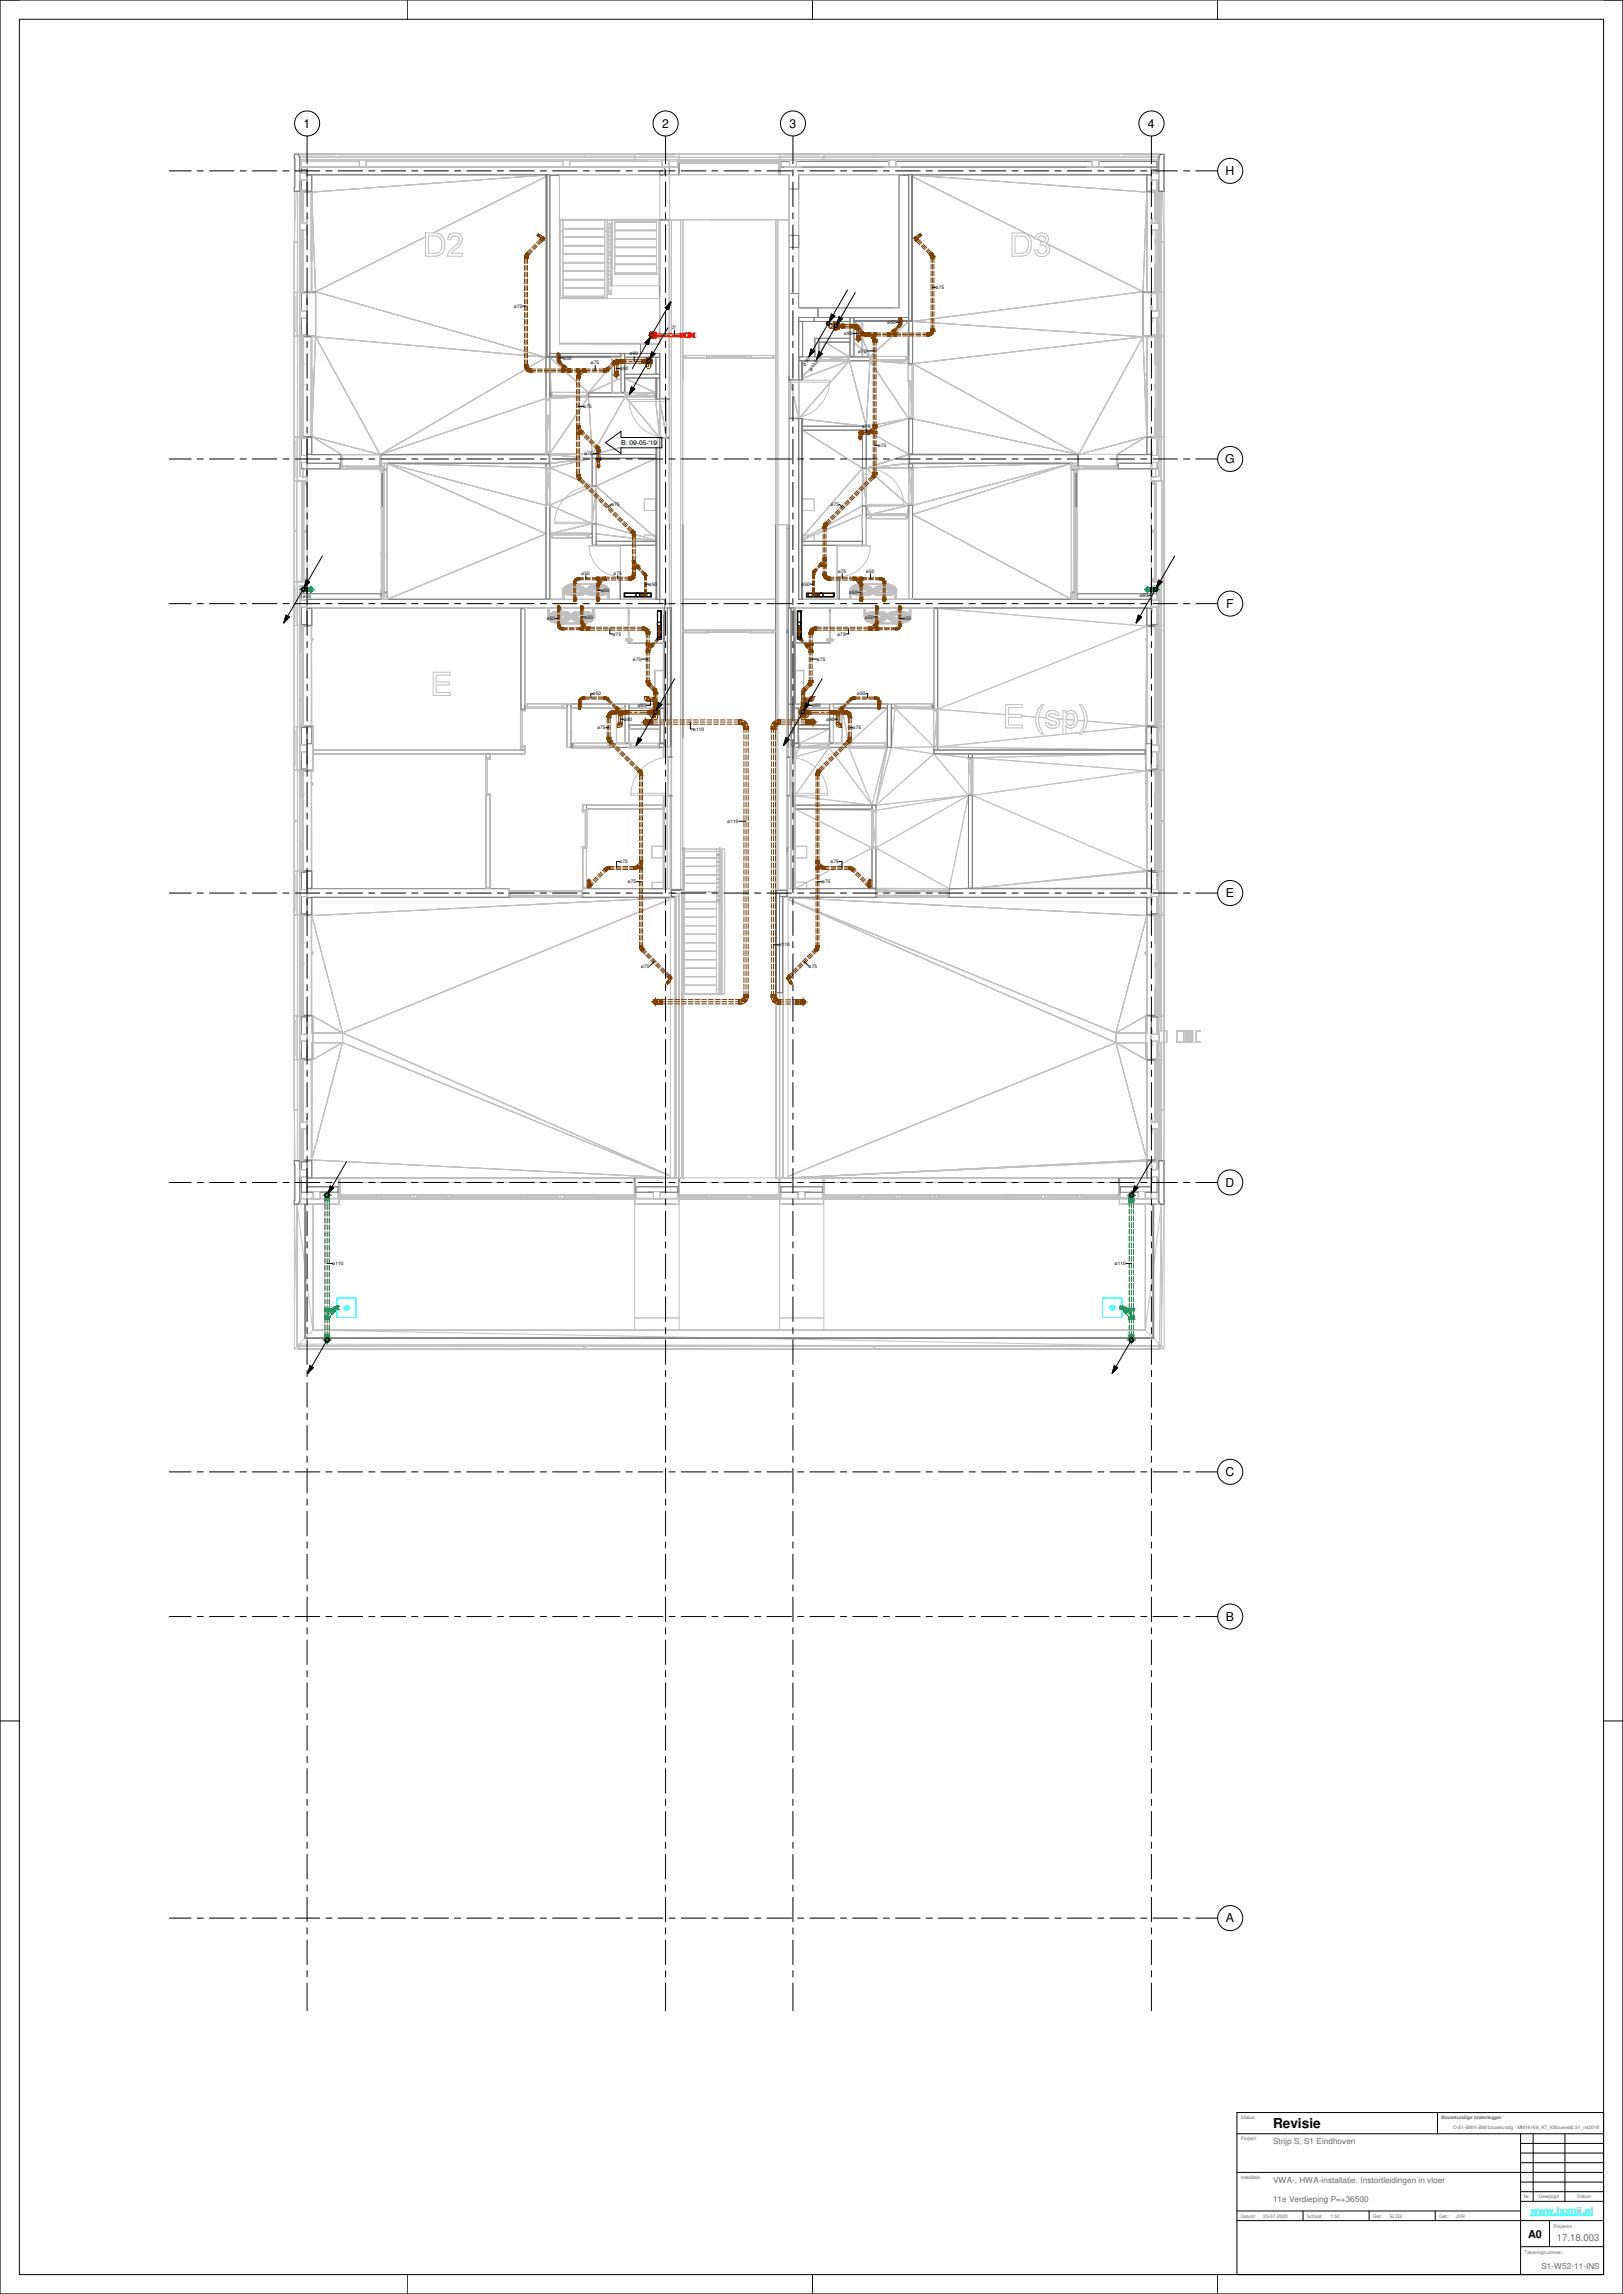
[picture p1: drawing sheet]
<svg xmlns="http://www.w3.org/2000/svg" width="841mm" height="1189mm" viewBox="0 0 841 1189" stroke-linecap="round" stroke-linejoin="round" font-family="sans-serif">
<defs><g id="words">
<text font-size="7.1" x="660" y="1103">Revisie</text>
<g font-size="6.3">
<text x="157" y="66">1</text>
<text x="343" y="66">2</text>
<text x="409" y="66">3</text>
<text x="595" y="66">4</text>
<text x="635" y="91">H</text>
<text x="635" y="240">G</text>
<text x="635" y="315">F</text>
<text x="635" y="465">E</text>
<text x="635" y="615">D</text>
<text x="635" y="765">C</text>
<text x="635" y="840">B</text>
<text x="635" y="996">A</text>
</g>
<text font-size="5.6" x="792" y="1160">A0</text>
<text font-size="5" fill="#666" x="807" y="1161">17.18.003</text>
<text font-size="4.9" fill="#007fff" x="793" y="1147">www.homij.nl</text>
<g font-size="4.2" fill="#666">
<text x="660" y="1111">Strijp S, S1 Eindhoven</text>
<text x="660" y="1131">VWA-, HWA-installatie. Instortleidingen in vloer</text>
<text x="660" y="1141">11e Verdieping P=+36500</text>
<text x="799" y="1176">S1-W52-11-INS</text>
</g>
<g font-size="3.5">
<text x="322" y="231">B: 09</text>
<text x="330" y="231">-</text>
<text x="331" y="231">05</text>
<text x="335" y="231">-</text>
<text x="336" y="231">'19</text>
</g>
<g font-size="2.5">
<text x="485" y="150">ø75</text>
<text x="266" y="159">ø75</text>
<text x="460" y="168">ø50</text>
<text x="348" y="171">3&quot;</text>
<text x="438" y="174">ø90</text>
<text x="326" y="184">ø90</text>
<text x="445" y="183">ø75</text>
<text x="292" y="186">ø50</text>
<text x="306" y="189">ø75</text>
<text x="321" y="192">ø90</text>
<text x="302" y="211">ø75</text>
<text x="447" y="222">ø75</text>
<text x="455" y="232">ø75</text>
<text x="303" y="236">ø75</text>
<text x="317" y="262">ø75</text>
<text x="430" y="262">ø75</text>
<text x="301" y="298">ø50</text>
<text x="318" y="298">ø75</text>
<text x="434" y="297">ø75</text>
<text x="449" y="297">ø50</text>
<text x="336" y="304">ø50</text>
<text x="415" y="304">ø50</text>
<text x="157" y="310">ø80</text>
<text x="312" y="307">ø50</text>
<text x="440" y="308">ø50</text>
<text x="591" y="310">ø80</text>
<text x="283" y="321">ø50</text>
<text x="303" y="321">ø50</text>
<text x="448" y="321">ø50</text>
<text x="468" y="321">ø50</text>
<text x="317" y="329">ø75</text>
<text x="434" y="329">ø75</text>
<text x="328" y="342">ø75</text>
<text x="424" y="342">ø75</text>
<text x="307" y="360">ø50</text>
<text x="444" y="360">ø50</text>
<text x="330" y="366">ø90</text>
<text x="421" y="366">ø90</text>
<text x="310" y="378">ø75</text>
<text x="323" y="374">ø90</text>
<text x="428" y="374">ø90</text>
<text x="442" y="378">ø75</text>
<text x="359" y="379">ø110</text>
<text x="377" y="427">ø110</text>
<text x="321" y="447">ø75</text>
<text x="430" y="447">ø75</text>
<text x="325" y="458">ø75</text>
<text x="426" y="458">ø75</text>
<text x="404" y="490">ø110</text>
<text x="332" y="501">ø75</text>
<text x="419" y="501">ø75</text>
<text x="172" y="656">ø110</text>
<text x="578" y="656">ø110</text>
</g>
<g font-size="2.5" fill="#666">
<text x="643" y="1098">Status:</text>
<text x="747" y="1098">Bouwkundige onderlegger:</text>
<text x="753" y="1103">O-S1-BWK-BIM bouwkundig / MM16169_AT_KBouwveld S1_rvt2018</text>
<text x="643" y="1109">Project:</text>
<text x="643" y="1129">Installatie:</text>
<text x="797" y="1139">Gewijzigd</text>
<text x="817" y="1139">Datum</text>
<text x="643" y="1150">Datum:</text>
<text x="655" y="1149">23-07-2020</text>
<text x="677" y="1150">Schaal:</text>
<text x="689" y="1149">1:50</text>
<text x="711" y="1150">Get:</text>
<text x="720" y="1149">ELG3</text>
<text x="746" y="1150">Gec:</text>
<text x="754" y="1149">JVR</text>
<text x="805" y="1155">Projectnr.:</text>
<text x="790" y="1168">Tekeningnummer.:</text>
</g>
<g font-size="2.4">
<text x="417" y="190" transform="rotate(-60 417 190)">⌀50</text>
<text x="421" y="193" transform="rotate(-60 421 193)">⌀110</text>
</g>
<text font-size="2.4" fill="#666" x="790" y="1139">Nr.</text>
</g></defs>
<g fill="none" stroke="#c1c1c1" stroke-width=".52">
<path d="M155 80h-2v45M155 80h.1M155 80h446M155 80l1 2M601 80l-1 2M601 80h.1M601 80h2v45M153 82h.1M153 97h.1M153 82v15M153 99v26M154 99v26"/>
<path d="M154 99h.1M155 80v2M155 99h.1M155 82v17h-2M155 82h.1M155 82v1v-1M156 82v1h30M157 100v13M159 91h124M159 99h.1M162 100v19M162 91v9"/>
<path d="M186 84h-30v3h28M190 84h102M190 83h102M192 87h97M283 92l-59 29M283 91l-121 9M285 91h3M290 91h.1M295 84h48M295 83h41M298 87h43M329 82h.1"/>
<path d="M347 84h4M351 86h1v-1h52v6M352 87h.1M352 91h.1M352 82h52M352 82h.1M352 83h.1M352 83v2M353 83h12M353 83h-2v4M353 84h12M353 83v2"/>
<path d="M365 83h1M365 83v2M366 83h24M366 84h24M366 83v2M390 83h1M390 83v2M391 83h12M391 83v2M391 84h12M403 83h2v4h-1M403 83v2"/>
<path d="M404 83v8M404 85h.1M404 83h-52v8h52M404 86h1M404 82h.1M404 83h3M405 84h4M409 98v24M413 84h48M415 83h46M427 82h.1M464 83h102"/>
<path d="M464 84h102M467 91h.1M473 92l63 31M473 91l121 9M473 91h124M570 84h30v3M594 100v19M594 91v9M597 99h.1M599 100v13M600 82v1h-30M600 82v1"/>
<path d="M600 82h.1M600 82v17h3M601 99h.1M602 99v26M602 99l1 26M603 82v15M603 97h.1M603 82h.1M154 116v9M162 119l2 32M290 114h52M290 114h25v41h-25z"/>
<path d="M290 120h2M290 119h2M292 119h21M292 114v41M292 118h21M313 120h2M313 114v41M313 119h2M315 116h2v37h-2zM317 116l-2 2h2M317 114h25v34h-25zM319 115h21"/>
<path d="M319 114v28M319 120h21M319 119h21M340 114v28M343 114h4v157M354 114v70h48v-70M368 114h31M594 119l-2 32M597 116h3v3h-3M597 116v-3v9v-3M602 116v9M153 125h1"/>
<path d="M157 138v13M221 121h4a6 6 0 0 1 6 6 6 6 0 0 1-6 6h-4zM221 123l-57 28M226 122h-4v9h3a5 5 0 0 0 4-3 5 5 0 0 0-1-5l-2-1M235 122l-1 1v1h-2a4 4 0 0 1 6-3 4 4 0 0 1 0 7l-4 3h6v2h-8l1-3 4-4M235 122h1M236 122a2.1 2.1 0 0 1 2 2 2.1 2.1 0 0 1-1 2M292 136h21M292 132h21M292 127h21M292 123h21M317 136h.1"/>
<path d="M317 134v2M317 139h2M319 124h21M319 133h21M319 137h21M319 128h21M340 139h2M340 137h-21M340 133h-21M340 128h-21M409 122v39M524 121h5a6 6 0 0 1 6 6 6 6 0 0 1-6 6h-5z"/>
<path d="M530 122l2 2M530 122h-4v9h3a5 5 0 0 0 4-2 5 5 0 0 0-1-5M538 124l3 1M542 126l50 25M543 122v3l-1 1a4 4 0 0 1 0 7 4 4 0 0 1-6-3l1-1a2.4 2.4 0 0 0 3 3 2.4 2.4 0 0 0 2-3 2.4 2.4 0 0 0-3-2v-1a1.9 1.9 0 0 0 3-2 1.9 1.9 0 0 0-2-2 1.9 1.9 0 0 0-2 1v1h-2v-1M543 122a4 4 0 0 0-4-1 4 4 0 0 0-3 2M599 138v13M602 125h1M154 152v-27h-1v150h1M154 152h.1M155 152h.1M159 152h5"/>
<path d="M159 151v23M164 151l119 34M164 151v24M290 155h52v23h-52zM290 152v-38h52v38M292 141h21M292 145h21M292 154h21M292 149h21M292 140h21M315 152h2M315 151h2"/>
<path d="M315 148v3h2M319 142h21M319 141h21M319 142h.1M340 142h.1M414 152v-61h52v69M414 160h49M592 151l-119 16M592 152h5M592 151v24M597 151v23M600 152h.1"/>
<path d="M601 152h.1M602 152v-27h1v150h-1M154 174v53M154 174h.1M155 167v7M156 161h-1v4h1M157 175v13M159 174h5M164 175l33 61M164 175l119 10M164 175l-2 51M304 178h38"/>
<path d="M409 163h.1M409 163v32M416 167v18M422 167h18v8h-18v10M428 177l-4 1 1 7M428 177l-3 8M428 177l12 8M440 177v8M440 177h-16v8h28M440 165h2M442 177l5 4M443 167l4 8"/>
<path d="M471 167v18h-1M471 167l-20 18M471 167l-1 18M473 167l119 8M473 167v22M592 175l-33 60M592 175l2 51M592 175l-119 13M592 174h5M599 175v13M600 167v7M601 174h.1"/>
<path d="M602 174v53M283 185l-86 51M283 185v22M285 185v19h1M285 185l20 19M285 185v21M317 189l-12 15M317 185v18M320 185l-3 3M322 196l-5 2M324 183h-2M324 196v8"/>
<path d="M324 196l15 7M324 196h16v7h-16M324 196v7M324 196l16 8M324 185h16v9h-16zM342 194v2M409 197v75M409 197v20M409 197l5 20M410 197h4v20M414 185v2M416 187h.1"/>
<path d="M416 187v2M416 187h8M424 187h27M424 187h.1M424 185h16M425 187l-9 8 8-8M425 187h-1M425 185v2M440 187l9 34M440 187l-24 9M440 187l-26 30M440 185l-15 2"/>
<path d="M440 185v2M440 185h2M440 185h.1M442 185h-2M442 185h5M447 185v-18h-5v18M447 185h.1M447 185h4M451 185l-4-4 4 4M451 185l-4-9 4 9M451 187l-2 34M451 187l20 30"/>
<path d="M451 185v2M470 187h1v2M470 185l1 3M470 187l1 1M471 188l-18-1 18 1M471 197v70h-1M471 188h2M471 188v1M472 197l1 20M472 198v10M473 188l86 48M473 197v38l-2 1"/>
<path d="M157 213v13M283 215v20l24 3M284 215l-1 20M285 207h-2l-86 29M285 207h.1M285 215v62M285 206h.1M286 205l-1 1M286 206h-1v1M301 206l-16 1M304 206h36M305 206l-20 29"/>
<path d="M305 204h-1h36M305 204v2M305 206l2 30M305 203l12-5-12 6M317 203l-12 1M317 203h.1M322 203v-18h-5v18M322 203h-5M322 203l2 1M322 203h2M324 203v1M324 204v2"/>
<path d="M324 206l-17 30M324 206l18 21M339 204l-10 1M340 204v2M340 204l-16 2M340 206l2 21M340 206h.1M340 203v-1v2M342 207l3 20M342 207v20M342 207h3v20M410 217h4"/>
<path d="M416 217l33 4M471 217l-22 6M471 217l-22 4M471 217h2M473 217l86 19M599 213v13M154 226v1M155 227v1M159 226v1M161 223v1M162 226v10h178M162 226l35 10"/>
<path d="M162 226l15 10M197 236h.1M283 235l-86 1M283 235h2M285 235l22 1M307 236v2M307 238l-22 2M307 238l-22 4M307 238v14M307 236h-110M309 238h31l-31 14M340 227l-33 9"/>
<path d="M342 227h3M416 221h33M447 223h-31l31 20M449 221v46h2M449 223l22 12M471 236l-22 7M471 236h88M471 235l88 1M471 235l-22 8M559 236h.1M579 236l15-10v10zM594 226l-35 9"/>
<path d="M595 223l-1 1M597 226v1M600 227v1M601 226v1M154 249h.1M155 243v4h2M155 249h.1M157 249h.1M157 249v52M157 243v4M157 247h.1M157 247h2"/>
<path d="M159 249h-5v52h5M159 243h.1M164 243h.1M171 243h.1M176 240h1M177 242v-2h-1v3M178 241v2M179 243h.1M179 243h16M179 242h16M179 242h.1M179 243v-2h-2v2"/>
<path d="M195 243v-2h2v3h1M196 241v2M197 243h.1M197 242v-2h1l-1 3M197 241v2M197 241h.1M197 240h2v3M197 243v1M198 244h1M198 241h1M198 242h1v2M198 245h.1"/>
<path d="M198 245v18M199 243h1h-2h-1M199 243h.1M201 240v3M201 240l82 37-82 34M201 240l82 22M201 240l84 2M201 240v71M201 240h84M201 240h82M283 240v71M285 240h-2"/>
<path d="M285 242l22 10M285 242l-2 20M307 252l-22 10M307 252v25h-3M307 252h2M309 252l31 27M309 252v19M309 252l-2 19M334 259h6v6h-6zM416 259h6v6h-6zM447 243l-31 35M447 243v19"/>
<path d="M447 243l2 19M447 243h2M449 243l22 19M471 240h84v3M471 240l-22 3M471 240h2v71M471 242l2 20M471 242l-22 1M555 240l-84 2M555 240l-82 27 82 43M555 240l-82 22M556 243h.1"/>
<path d="M556 241h2M557 244h1M557 244h.1M557 243h.1M557 243h-1h2v67h-1v-2M557 243v1M557 245h.1M557 245h1M557 245v18M558 245h.1M558 245v18h-1M559 240h-1v3h39"/>
<path d="M559 241v2M559 243h.1M559 242v-2h-3v3M559 243v1M559 243v1h-1M579 242v-2h1v3M579 240h1M579 241v2M585 243h.1M592 243h.1M597 249h5M597 243h.1"/>
<path d="M597 243v65h-41v-1h1M599 249h.1M599 249v52M600 243v4h-3M600 249h.1M601 249h.1M602 249h.1M602 249v52M154 275h-1v150h1M283 262h2M285 277h1M285 262l22 9"/>
<path d="M285 279v31h-2M285 277h.1M305 279h2M307 271l-22 6M307 271h2M309 280v-3l31 3v-3h-6v4M309 271l31 9M409 274v41h-1v11M447 273v-6l-31 13v-3h6v4M447 262l-31 17M447 262h2M449 269h2"/>
<path d="M449 262l2 4M449 262l2 5M451 267h.1M451 266v1M471 269v41h2M471 262l-1 4M471 262l-19 4M471 262h-22M471 262h2M471 262l-1 5M602 275h1v150h-1M307 283h33"/>
<path d="M309 281h31M322 283v28M416 283h33M416 281h31M434 283v28M154 301v1M155 318v7M155 301v1M157 301h.1M157 304h-2v7M157 304h1v4M157 301v1"/>
<path d="M159 304h-2M198 307h1M198 309h3M199 307h1v1h-41v-65h39v67h1v-2M199 307v2h-1M199 308v1M199 311h.1M199 307h.1M201 307v4h-3M201 311h91M272 315h-2v52M284 320h.1"/>
<path d="M284 320h4M284 320h1M285 320h.1M286 320h.1M287 320h-1M287 320h.1M287 320h1M288 320h-1M288 320h.1M288 320h1M288 320l1 1M292 306h.1"/>
<path d="M292 306h4M292 305h.1M292 305v1M292 305v1v-1M292 305h1M292 305l1 1v-1M293 305h-1M293 305h.1M293 304h.1M293 304l-1 1M293 305v1M293 306h.1"/>
<path d="M293 304v1M293 306h1M293 305h1M293 303h.1M293 303h1M293 303v1M293 305l1 1M294 305h.1M294 303v1M294 303l-1 1M294 304h.1M294 306h.1"/>
<path d="M294 304h-1M294 305h-1M294 305v1M294 304l-1 1M294 304v1M294 304l1 1M294 306h1M294 305h1M295 306h.1M295 305h.1M295 305h-1M295 305v1"/>
<path d="M295 305l-1 1M295 306h1M295 303h.1M296 306h.1M296 303h.1M296 303h-3M296 303h-2M296 303l-2 1M296 303h2h-2M296 303h2l-2 1M296 303v1M296 304h.1"/>
<path d="M296 304h-2M296 304l2-1-2 1M296 304h2h-2M296 304l-1 1M296 304l-2 1M296 304h2l-2 1M296 304v1M296 305h.1M296 305h-1M296 305h1M296 305l-1 1M297 305v1"/>
<path d="M297 305l-1 1M297 305l-2 1M297 305h1l-1 1M297 306h.1M297 306h-1M297 303h.1M298 302h.1M298 302v4h-1M298 302l-2 1M298 303h-2M298 303h.1M298 305h-1"/>
<path d="M298 305h-2M298 305l-1 1M304 320h4M304 320h.1M304 320h-1M304 320l-1 1M304 320h1M304 320l1 1M305 320h-1M305 320h.1M305 320h1M306 320h-1"/>
<path d="M306 320h.1M307 320h.1M308 320h.1M308 320h-1M309 303l2 1M309 303h2M309 302h.1M309 302v4h1M309 302l2 1M309 303h.1M309 305h2M309 305l1 1"/>
<path d="M310 303h.1M310 306h2M310 306h.1M311 305l-1 1M311 305l1 1M311 305h-2l1 1M311 305h.1M311 305h1M311 304h-2l2 1M311 304v1M311 304l1 1M311 304h-2h2"/>
<path d="M311 304h.1M311 304l2 1M311 304h2M311 304l-2-1 2 1M311 303l2 1M311 303v1M311 303h.1M311 303l3 1M311 303h3M311 303h-2h2M312 306h4M312 306h.1"/>
<path d="M312 303h.1M312 305v1M312 305h.1M312 305h1M312 305l1 1M313 306h-1M313 306h.1M313 305h-1M313 305v1M313 305h.1M313 304v1M313 304h.1"/>
<path d="M313 304l1 1M313 305h1M313 305l1 1M313 304h1M314 304h.1M314 306h-1M314 305h-1M314 305h.1M314 303h.1M314 303v1M314 303l-1 1M314 305v1"/>
<path d="M314 306h.1M314 304v1M314 304l1 1M314 305h1M315 305h.1M315 305h-1M315 305l-1 1v-1M315 305v1M315 306h.1M315 305v1v-1M315 305l1 1M316 311h24"/>
<path d="M326 315v18h18M344 315h.1M344 315v50M347 311h.1M348 315v11M354 311h48M408 311h1M412 315v50h52M416 311h24M430 315v18h-18M440 306h4M441 305h.1"/>
<path d="M441 305l-1 1M441 305v1v-1M441 306h.1M441 305v1M441 305v1l1-1M441 305h1M442 304h.1M442 304l-1 1M442 305h.1M442 305v1M442 306h.1M442 305v1v-1"/>
<path d="M442 304v1M442 305h1M442 303h.1M442 303v1M442 306h1M442 304h1M443 305h.1M443 305h-1M443 304h.1M443 304h-1M443 305v1M443 305l-1 1"/>
<path d="M443 304l-1 1M443 306h.1M443 304v1M443 306h1M443 305h1M444 305h.1M444 305h-1M444 305v1M444 305l-1 1M444 306h.1M444 303h.1M444 303h-2"/>
<path d="M444 303l-2 1M445 303h2h-2M445 303h.1M445 303l-3 1M445 303l-2 1M445 303h2l-2 1M445 304l2-1-2 1M445 303v1M445 304h.1M445 304h-2M445 304l-2 1M445 304h2h-2"/>
<path d="M445 304l-1 1M445 304h2l-2 1M445 304v1M445 305h.1M445 305h-1M445 305l-1 1M445 305l1 1M445 305h2l-1 1M446 306h.1M446 306h-2M446 303h.1M447 303h-2"/>
<path d="M447 303h.1M447 302h.1M447 302v4h-1M447 302l-2 1M447 302l-3 1M447 305h-2M447 305l-1 1M448 320h.1M448 320h1M449 320h.1M450 320h.1M451 320h.1"/>
<path d="M451 320h-1M451 320h1M452 320h-1M452 320h.1M452 320h1M452 320l1 1M452 320h-4M458 303h2M458 302h.1M458 302v4h1M458 302l2 1M458 303h.1"/>
<path d="M458 305h1M458 305h2M458 305l1 1M459 303h.1M459 306h1M459 306h.1M459 305l1 1M459 305v1M459 305l2 1M459 305h-1l1 1M460 305l1 1M460 305h-1"/>
<path d="M460 305h1M460 305h.1M460 304h-2l2 1M460 304v1M460 304l1 1M460 304h-2h2M460 304h.1M460 304l2 1M460 304h2M460 304l-2-1 2 1M460 303h-2l2 1M460 303l2 1"/>
<path d="M460 303v1M460 303h.1M460 303h2M460 303h-2h2M460 306h4M460 306h.1M461 306h-1M461 306h.1M461 303h.1M461 305v1M461 305h.1M461 305h1"/>
<path d="M461 305l1 1M462 306h.1M462 306h-1M462 305v1M462 305h.1M462 305h-1M462 304l-1 1M462 304v1M462 304h.1M462 304l1 1M462 304h1M462 305h1"/>
<path d="M462 303v1M462 303h.1M462 303l1 1M462 305l1 1M463 305h.1M463 305h-1M463 306h-1M463 305v1M463 304h.1M463 304v1M463 306h.1M463 304l1 1"/>
<path d="M463 305h1M464 305h.1M464 305h-1M464 305l-1 1v-1M464 305v1M464 306h.1M464 305v1v-1M464 311h91M468 320h.1M468 320h-1M468 320h4M468 320l-1 1"/>
<path d="M468 320h1M469 320h.1M469 320h-1M469 320h1M471 320h.1M484 315h2M484 315v50M484 315h110M486 315v74h107M486 315l108 10M555 307v4M556 308v1"/>
<path d="M556 307h.1M556 311h.1M556 311h2M557 307h1M557 307h.1M594 315v10M594 315h-110M597 301h5M597 304h3v11M599 301h.1M600 311h.1M600 318v7"/>
<path d="M600 301v1M601 301v1M602 301v1M602 301h.1M154 324h.1M155 338h2M155 337h2M155 325h2M155 337v1M155 324v53M156 324h.1M156 324h-2v53"/>
<path d="M156 325v12M156 337h1v39h2v1M156 338v25M156 326h.1M156 326v11M156 326h1M156 337h.1M157 326v11M157 326h.1M157 337h.1M157 336v1M157 325h-2"/>
<path d="M158 325h3M159 324h.1M159 324h-2v2h-1M159 324h-3v1M161 324l1 52M161 324h1M162 331h.1M162 331v1M284 320v1M284 320l1 1M284 321h.1M284 321l1 1"/>
<path d="M285 320v1M285 320h-1M285 321h.1M285 321v1M285 321h-1M285 322h1M285 322h.1M285 320l1 1M285 321h1M285 321l1 1M286 321h-1M286 321h.1"/>
<path d="M286 320h-1M286 320v1M286 321v1M286 322l2 1M286 322h.1M286 321h1M286 322h2M286 321l2 1M286 320l1 1M287 321h-1M287 321l1 1M287 321h.1"/>
<path d="M287 320v1M287 321l2 1M287 321h2M287 320l2 1M288 322h.1M288 323h2M288 323h.1M288 322v1M288 322l2 1M288 322h2h-2M289 322h-1M289 322h1h-2"/>
<path d="M289 321v1M289 321l1 1h-1M289 321h1h-1M289 321h.1M289 320v1M289 320h1M289 320l1 1h-1M289 320h.1M290 323h.1M290 320v3M301 323h.1M301 320v3"/>
<path d="M302 323h.1M303 320h-2M303 320h.1M303 320l-2 1h2M303 320v1M303 321h-2h2M303 321h.1M303 321l-2 1h2M303 321v1M303 322h.1M303 322h-2h2M303 322h-2h3"/>
<path d="M303 322h1M304 322h.1M304 322l-3 1M304 322v1M304 323h.1M304 323h-3M305 321h.1M305 321h-2M305 320v1M305 321l-2 1M305 321l-1 1M305 321v1"/>
<path d="M305 321h1M305 322h-1M305 322h1M306 322h.1M306 322h-2M306 321h.1M306 321h-1M306 322l-2 1M306 320l-1 1M306 320v1M306 321l-1 1M306 321v1"/>
<path d="M306 321h1M306 322h1M306 320h1M307 322h-1M307 322h.1M307 320l-1 1M307 320v1M307 321h.1M307 321h-1M307 321l-1 1M307 321v1M307 320h1"/>
<path d="M308 320l-1 1M324 332h3M324 332h.1M324 332h1M324 331v1M324 331l1 1M325 332h.1M325 332h-1M325 331v1M325 331l-1 1M325 331h.1M325 331h-1"/>
<path d="M325 332h1M325 331h1M326 331l-1 1M326 331v1M326 332h-1M326 332h.1M326 331h.1M326 332h1M326 331h1M327 332h.1M327 332h-1M327 331h.1"/>
<path d="M327 331h-1M327 331v1M348 328v52M408 328v51M429 332h3M429 332h.1M429 331v1M429 331h.1M429 332h2M429 331h2M429 331h1M430 332h-1"/>
<path d="M430 331v1M430 331h.1M430 332h.1M430 332v-1v1M430 332h1M430 331l1 1M431 332h.1M431 331v1M431 331h.1M431 332h-1M431 331h-1M431 331h1"/>
<path d="M431 332h1M431 331l1 1M432 331v1M432 332h-1M432 332h.1M448 320v1M448 320l1 1M448 321h.1M448 321l1 1M449 320v1M449 321v1M449 320h-1"/>
<path d="M449 321h-1M449 321h.1M449 322h1M449 322h.1M449 321h1M449 320l1 1M449 321l1 1M450 320h-1M450 321h-1M450 321h.1M450 320v1M450 321v1"/>
<path d="M450 322h.1M450 322l2 1M450 321h1M450 322h2M450 321l2 1M450 320l1 1M451 321h-1M451 321l1 1M451 321h.1M451 320v1M451 321l2 1M451 321h2"/>
<path d="M451 320l2 1M452 322h.1M452 323h.1M452 323h2M452 322l2 1M452 322v1M452 322h2h-2M453 322h-1M453 322h1h-2M453 321v1M453 321l1 1h-1M453 321h.1"/>
<path d="M453 321h1h-1M453 320h1M453 320v1M453 320l1 1h-1M453 320h.1M454 323h.1M454 320v3M465 323h.1M465 320v3M466 323h.1M467 320h-2M467 320h.1"/>
<path d="M467 320v1M467 320l-2 1h2M467 321h.1M467 321h-2h2M467 321v1M467 321l-2 1h2M467 322h.1M467 322h-2h2M467 322h-2M467 322h1M468 322h-3M468 322h.1"/>
<path d="M468 322l-3 1M468 322v1M468 323h-3M468 323h.1M468 320l1 1M469 321h.1M469 321h-2M469 320v1M469 321l-2 1M469 321v1M469 321l-1 1M469 321h1"/>
<path d="M469 322h-1M469 322h1M470 321h-1M470 321h.1M470 322h.1M470 322l-2 1M470 322h-2M470 320l-1 1M470 320v1M470 320h.1M470 321l-1 1M470 321v1"/>
<path d="M470 320h1M470 321h1M470 322h1M471 322h-1M471 322h.1M471 320l-1 1M471 320v1M471 321h.1M471 321h-1M471 321l-1 1M471 321v1M471 320h1l-1 1"/>
<path d="M471 320h1M472 320h.1M472 320l-1 1M594 331v1M594 331v45M594 331h.1M594 325v6M594 325l-108 43M594 327h.1M597 324h.1M597 324h3v1M597 324h2v2h1"/>
<path d="M599 337h2M599 336v1M599 325h1M599 325h2M599 338h2M599 326h.1M599 326h1M599 326v11M599 337h.1M599 338v25M600 326h.1M600 326v11"/>
<path d="M600 337h.1M600 338v25M600 325v12M600 337h-1v39h-2v1M600 324h.1M600 324h2v53M600 337v1M600 324l1 53M601 324h.1M224 348h9v2h-7v3h7v2h-7v4h7v1h-9zM339 348h5M344 347h-5v18"/>
<path d="M412 348h4M412 347h5v18M416 347v18M154 376h2M154 376v1M155 363h2M155 364h2M155 375h2M155 363v1M155 375v4M155 376h2M156 376h.1"/>
<path d="M156 376h1M156 376v1h3M156 364v11M158 376h3M159 376l3 1M162 376v23h-4M272 367h.1M272 365v-50h-110v61M292 367h2v20h2M292 365h52M296 367h28v18M296 379v6"/>
<path d="M319 367v18M342 367v9h-16M344 365h.1M414 378v7M414 378h16M414 367v9h16v-9M430 378v7M430 378l-16 7M432 367h28M432 367h4M432 367v18M436 367v18"/>
<path d="M437 368l3 17M460 367l-20 18M460 367l-1 18M460 371v14h-1M464 367l-2 20M464 367l20 20M464 367h-2v20M465 365h-1v2M470 367l14 1M483 365v2l1 1M483 367h1v24M483 367h1"/>
<path d="M484 368h2M486 368l-2 19M486 368l35 2M521 365h9v2h-7v3h6v2h-6v4h7v1h-9zM529 371l8 1M538 372h4M539 369a13 13 0 0 0 2 12h-1a11 11 0 0 1 0-16h1l-2 4M544 368a3 3 0 0 1 5 3h-2l-1-1M544 370l-1 1h1l4 1a2.9 2.9 0 0 1 1 4 2.9 2.9 0 0 1-4 1l-2-1M544 368a2.4 2.4 0 0 0-2 3 2.4 2.4 0 0 0 2 2l4 2a2.2 2.2 0 0 1-3 1 2.2 2.2 0 0 1-2-2l-1 1 1 1M546 370h-2M548 373h3"/>
<path d="M552 373h5M553 371a2.4 2.4 0 0 1 3-1 2.4 2.4 0 0 1 1 4 2.4 2.4 0 0 1-3 2 2.4 2.4 0 0 1-2-4zM554 368l-2 2v-2h-1v13M554 368a4 4 0 0 1 4 6 3 3 0 0 1-2 3 3 3 0 0 1-4-1v5h-1M558 373l4 1M559 365h1a11 11 0 0 1 0 16h-1a13 13 0 0 0 0-16zM560 380h-8M563 374l31 2M594 376v23M594 376l-1 13M594 376l-33 3M594 376h.1"/>
<path d="M597 376l-3 1M599 376h1M599 364h2M599 363h2M599 375h2M599 364v11M600 364v11M600 376v1h-3M600 376h.1M600 376h2M600 363v1M600 375v4"/>
<path d="M601 376v1M154 399h.1M155 397h1M155 394v6M155 400h2M156 399h.1M156 399h-2v53M157 399h-2v53M159 399h-2v2h-1M159 399h.1M159 399h-3v1M159 399h3"/>
<path d="M159 386v13M161 399l1 52zM162 399v62M270 387v2h-108v2h90v1M272 387v4h-18v1M316 387h10M316 385h10M319 385h25h-2M326 385v-7h16v7M342 387h2M344 387v5M344 392h.1"/>
<path d="M344 392h2v20h-2v49h-6v-4h6M346 392v20M348 387v5M348 382v10M348 393v19M348 392h.1M408 386v75M409 392v20M409 392h3M409 392l3 20M410 392v20M412 385h29"/>
<path d="M412 392h.1M412 392l-3 20M414 385h-2M414 385h.1M414 387l-2 5M414 385v2M430 387l22 30M430 387l-18 5M430 387l-18 25M430 385l-16 2M430 385v2M430 385h.1"/>
<path d="M432 385h4h-24M432 385h-2M440 385h-4h4M440 387l12 30M440 385v2M440 387h-28v74M459 387h3M459 387l-7 30M459 387l-5 30M459 385v2M460 387l-6 30M462 387l-8 30"/>
<path d="M462 387l22 4M484 387h-22M484 387h2M484 391h18v69M484 391l-30 26M484 391l18 2M484 391l18 21M486 387l107 2M502 393l2 19M502 393h2M551 381l-65 6M593 391h-89v69"/>
<path d="M593 391l-89 2M593 391l1 8M593 389l1 11-90-7M593 389v2M594 399h3M594 399l-90 13M594 399v52M594 399h.1M597 399h3v1M597 386v13M597 399h2v2h1M597 399h.1"/>
<path d="M599 399h2v53M599 400h1M600 397h.1M600 399h.1M600 399h2v53M600 394v6M601 399h.1M155 412h2M155 413h2M155 412v1M156 411h1M156 400v12"/>
<path d="M156 413v25M156 401v10M156 411h.1M157 401v10M157 411h.1M157 412h.1M157 401h.1M157 411v1M157 411v40h2v1M162 406v1M252 412v48h2v-48M302 420v-3h42v2l-40 1"/>
<path d="M348 412v49zM348 412h.1M409 412h3M412 412v7M412 412v5M412 412l40 5M412 419h40M412 419l40 1M412 419l40 20M412 419v42M412 417h42M412 417v2"/>
<path d="M452 420l2 19M452 420v40M454 417v46M502 412l-48 5M502 412l-50 8M502 412l-48 27M502 412l-10 49M502 412h2M504 412l90 39M594 406v1M599 411h1M599 400h2"/>
<path d="M599 412h2M599 411v1M599 411v40h-2v1M599 413h2M599 411h.1M599 401v10M599 412h.1M599 401h.1M599 413v25M600 401v10M600 411h.1M600 413v25"/>
<path d="M600 400v12M600 412v1M154 425h-1v150h1v-26M155 438h2M155 438h.1M156 438v12M302 440v20h2v-20M344 439h-6v6h6M373 440h-2v4h2M412 439h6v6h-6M452 440l-40 21M452 439h2"/>
<path d="M452 439l-40 22M454 439l38 22M599 438h2M599 438v12M600 438v12M600 438h.1M602 425h1v109M154 451h2M154 451v1M155 450h2M155 454h1h-1M155 451h2"/>
<path d="M155 450v4M156 451h.1M156 451v1h3M156 451h1M158 451h3M159 451v1M344 457h.1M348 444h.1M354 441v169M354 444h.1M354 441h20M355 440h16"/>
<path d="M355 449h18M355 445h18M355 453h18M355 458h18M371 445v2h2M371 453v2h2M371 449v2h2M371 458v2h2M373 456h-2v2h2M373 447h-2v2h2M373 451h-2v2h2M373 460h-2v6h2"/>
<path d="M373 445h1M373 444h1M374 440v75h1v-75h-1v75M412 457h6v4h-6M594 451v10M594 452l-90 8M594 451l-90 9M594 449h.1M597 451v1M599 451h1M599 450h2M600 451v1h-3"/>
<path d="M600 451h.1M600 451h2M600 450v4M600 454h.1M601 451v1M154 474v52M154 474h.1M155 469v5M157 475v13M159 474h.1M161 474l1 52zM161 474h1"/>
<path d="M264 461v4M347 465l-185 10 16 60M347 465v146M347 466l-169 69M353 461v54h22M354 461v54M354 471h1M354 463h1M355 463h.1M355 467h18M355 462h18M355 471h16"/>
<path d="M355 480h16M355 475h16M371 462h2M371 464h2M371 467v48M373 463h.1M373 471h.1M402 461v149M408 461h.1M408 463h-4v157M408 465h186v70h-16M408 466l170 74"/>
<path d="M408 465l186 10-16 60M408 466l170 69M452 460l40 1M452 460l-38 1M452 460l2 1M454 461l11 1M454 461h38M485 464l6 1M492 461v2M502 460h92M502 460l-10 1M504 460l-11 1"/>
<path d="M504 460l85 1M594 477h.1M597 474h.1M597 474h3v1M597 474h2v15M599 475h1M599 475h2M599 475v12M600 475v12M600 474h.1M600 474h2v52h-2M600 474l1 52"/>
<path d="M600 469v6M601 474h.1M355 484h16M355 489h16M355 493h16M355 497h16M594 493l-1 1 1 1M599 488h2M599 489h1M599 487h2M599 499h.1M599 489h.1"/>
<path d="M599 489v10M600 489h.1M600 499h.1M600 499h-1v2h1M600 488v25M600 487v1M157 513v13M354 515h21M354 510h1M355 515v-75h-1v75h19v-75v75M355 511h16M355 506h16"/>
<path d="M355 502h16M371 513h2M373 510h.1M402 514h4v97M402 514v96M406 514v96M599 513h2M599 500h1M599 514h2M599 512h.1M599 501h.1M599 501v11"/>
<path d="M599 514v11M600 512h.1M600 501h.1M600 514v11M600 512h-1v14h-2v1M600 513v1M154 526v1M155 527v3M159 527h3v22h-3M159 526v23M162 526l16 9M178 535h-16v-70h188v146"/>
<path d="M178 535l169 74-169-69M178 535v5M578 535v5M594 526l-16 9M597 527h-3v22h3M597 526v23M599 526h1M599 525h2M600 526v1h-3M600 526h.1M600 525v5M601 526v1"/>
<path d="M154 549h.1M155 545v4M156 549h1M159 549h-2v33M159 549h-3v1M178 540l-16 9M178 540l-16 61 185 9M178 540h-16v71M578 540h16v71M578 540l16 61-186 9 186-8M578 540l16 9M578 540l-170 70"/>
<path d="M597 549h3v1M597 549h2v32M597 549h.1M599 550h2M599 550h1M599 550v12M600 550v12M600 549h.1M600 549h2v53M600 545v5M601 549h-2M601 549v53"/>
<path d="M601 549h.1M603 540v35h-1M153 575h1M153 575v27M153 575v124M154 575v27M154 575v25M599 562h2M599 563h2M599 563v18M600 563v18M600 562v1"/>
<path d="M602 575h1M603 575v124M603 575v27M157 585v16h2v1h-3v-1M161 599h.1M594 599h.1M599 585v16h-2v1M599 588h2M599 585v3M599 588v12M600 585v3M600 588v12"/>
<path d="M600 588h.1M153 602h2v21M153 604h.1M153 604v18M154 601v1M154 602h.1M155 601v1M156 601h1M159 601v1M159 618h-3v3M176 611v4h-17M176 611v10"/>
<path d="M176 620v-5h-1v6h1M177 619v2M195 619v2M197 620h.1M197 619v2M197 620h16M213 620h.1M213 619v2M214 619v2M216 620h.1M216 619v2M216 620h16"/>
<path d="M232 620h.1M232 619v2M234 619v2M235 619v2M270 619v2M271 619v2M273 620h.1M273 619v2M273 620h16M289 620h.1M289 619v2M290 619v2"/>
<path d="M292 620h.1M292 619v2M292 620h16M308 620h.1M308 619v2M310 619v2M328 619v2M329 619v2M329 620h.1M329 619v2h-153h1M329 611v2M329 615h.1"/>
<path d="M329 615h1v6M329 615v5M329 611v4h23v-4h-193v10M350 610h.1M352 620v-5h-1v6h1M352 619h52M353 619v2M366 619v2M367 619v2M368 620h.1M368 620h19M368 619v2"/>
<path d="M387 620h.1M387 619v2M389 619v2M390 619v2M402 610h.1M403 619v2M404 619h-52v2M404 610h.1M404 610v11M404 613h-52v8h52h-1M404 611v4M404 611h.1"/>
<path d="M404 615h1v6h-1M406 611h1zM406 610l-54 1M427 611v4h-23v-4h193v10M427 615h.1M427 620h.1M427 615h-1v6M427 615v5M427 611v10M427 619v2M428 619v2M446 619v2"/>
<path d="M448 620h.1M448 619v2M448 620h16M464 620h.1M464 619v2M465 619v2M467 620h.1M467 619v2M467 620h16M483 620h.1M483 619v2M485 619v2"/>
<path d="M486 619v2M521 619v2M522 619v2M524 620h.1M524 619v2M524 620h16M540 620h.1M540 619v2M541 619v2M543 620h.1M543 619v2M543 620h16"/>
<path d="M559 620h.1M559 619v2M561 619v2M579 619v2M580 619v2M580 620v-5h1v6M580 611v2M580 611v4h17M597 601v1M597 618h3v3M599 601h1M599 600h2"/>
<path d="M600 601v1h-3M600 601h.1M600 601h2M600 600v23M600 602h3M601 601v1M603 604v18M603 604h.1M153 622h.1M153 624h.1M154 624h-1l1 64M155 624h.1"/>
<path d="M155 624h19M155 623v1zM156 623l-1 1M156 624v-3h20v3h-23M156 623h.1M158 624v64M161 621h.1M162 624v65M162 624v65l-4 4h439M164 624h.1M176 622h153v67M177 621h18"/>
<path d="M177 620h18M195 621h1M196 621h37M196 621v-2h37v2M233 621h2M234 621h.1M235 621h35M235 620h35M270 621h2M272 621v-2h37v2M272 621h37M309 621h1"/>
<path d="M310 621h18M310 620h18M328 621h1M329 621h1M329 621h.1M330 621h.1M352 621h1M353 621h14M353 620h14M366 621h1M367 621h22M389 621h1"/>
<path d="M390 621h13M390 620h13M426 621h.1M426 621h1M427 621h.1M428 621h-1h153M428 621h18M428 620h18M446 621h1M447 621v-2h37v2M447 621h37M484 621h2"/>
<path d="M486 621h35M486 620h35M521 621h2M522 621h.1M523 621h37M523 621v-2h37v2M560 621h1M561 621h18M561 620h18M579 621h21v3M580 621h6M580 621v3h23"/>
<path d="M580 622h-153v67M581 621h.1M592 624h.1M593 624v65l4 4M594 624v65M594 621h.1M597 624v69M600 623h.1M600 623l1 1M600 623l1 1zM601 624h-19M601 624h.1"/>
<path d="M602 624v74M602 624l-4 31M602 624l-1 73M602 624h1l-1 64M603 624h.1M603 622h.1M158 656l-4-32v74M158 659l4 30M597 658l-3 31M153 699h2M154 698h448M154 698l-1 1"/>
<path d="M154 698h.1M154 698h1M154 698l1 1M155 698h.1M155 697l-1 1M155 697l447 1M155 698v1M155 697v2M155 696v1M155 697h.1M155 698v1zM158 694l-3 3"/>
<path d="M162 689h432M162 689l210 4M303 698v1h-148M303 698v1h150v-1M329 683h23M352 689v-67h52v67M393 694l209 4M404 683h23M453 698v1h148M598 694l3 3M600 698l1 1zM600 697h.1"/>
<path d="M600 697l1 2M600 696v1M601 697l1 1M601 699h.1M601 699h2M602 697l-1 2M602 698h.1M602 697v1M602 698l1 1"/>
</g>
<g fill="none" stroke="#7f7f7f" stroke-width=".52">
<path d="M285 91h5v87h52v-64h5v93h-5v-24h-57zM344 91v-4h-185v4h193v-4h-5v4M347 89h-5v2M409 84h-4v3M413 84h48M464 84h102M466 91h5v74h-57v32h-5v-45h5v8h52zM570 84h30v3h-196v4h5v7h5v-7h183v-4M409 122h5v6h-5zM159 152h5v22h-5zM424 160v5M592 152h5v22h-5z"/>
<path d="M332 178v5M347 161v2M409 161h.1M409 163h.1M409 162h.1M354 186v11M402 186v11M156 240v3h20v-3h-17M197 236h88v4h-88zM342 227h5v86h-5zM471 236h87v4h-87zM600 240v3h-20v-3h17"/>
<path d="M159 243v4zM159 240h18v-4h-18v7M197 243h.1M198 245v18M597 240h-18v-4h18v7M597 243v4zM156 315v9h3v-13h185v4h-185M159 307v-3v3M159 308v1M198 311v-3h-42v3M558 311v-3h42v3M597 308v1"/>
<path d="M597 307v-3v3M600 315v9h-3v-13h-183v-94h-5v98h188M155 377h.1M159 377h-3v9M159 377h3v22h-3zM162 377v8h-3M296 365h28v2h-28zM432 365h28v2h-28zM594 377h3v22h-3zM594 377v8h3M597 377h3v9M600 377h.1"/>
<path d="M156 390v9h3M459 385h1v2h-1zM600 390v9h-3M155 451h.1M371 460h2zM371 458h2zM371 447h2zM371 451h2zM371 443h2zM371 444l2 1zM371 449h2zM371 453h2z"/>
<path d="M371 455l2 1zM597 452h3v9M600 452h.1M159 461h105v4h-105v-13h-3v9M302 461h46v4h-46zM371 462h2zM371 466l2 1zM371 464h2zM402 461v53zM402 463h6M402 461h6M404 463v51"/>
<path d="M404 465h4M406 465h2M406 465v49M406 465h48M408 461h-6v53h4v-49M454 465v-4h-46v4M597 461h-105v4h105M597 460h-3v-8h3v22h3v-9M600 474h.1M159 527h3v22h-3zM594 527h3v22h-3zM597 527h3v9"/>
<path d="M600 540v9h-3M600 527h.1M159 605v10h17v-4h-17M352 611v8zM597 611h-17v4h17M597 602h3v4M597 613h3M600 610v8h-3v-16h-3v8h3M158 693h440M597 693v-69h1v70h-440v-70v70"/>
</g>
<circle cx="198" cy="245" r=".2" fill="#7f7f7f"/>
<path d="M198 245h.1" fill="none" stroke="#7f7f7f" stroke-width=".52"/>
<circle cx="198" cy="245" r=".2" fill="#7f7f7f"/>
<path d="M198 245v18M557 245v18h1" fill="none" stroke="#7f7f7f" stroke-width=".52"/>
<g fill="none" stroke="#c1c1c1" stroke-width=".52">
<path d="M197 244h2v63h-1M198 245h1M198 264h1M198 263h1M198 264v23v-23M198 288h1M198 287h1M198 288h.1M198 288v17h1v-17M198 288v17M199 288v17M199 288h.1"/>
<path d="M198 306h1"/>
</g>
<circle cx="557" cy="245" r=".2" fill="#7f7f7f"/>
<path d="M557 245h1" fill="none" stroke="#7f7f7f" stroke-width=".52"/>
<circle cx="558" cy="245" r=".2" fill="#7f7f7f"/>
<g fill="none" stroke="#7f7f7f" stroke-width=".52">
<path d="M155 99h.1M156 90v-3h3v12h-3v-6M156 88h3M352 85v6M472 91v75M473 91v76M594 100l5-1-5 1M597 88h3M600 90v-3h-3v12h3v-6M600 99h.1M155 151h.1M159 159v-7h-3v9"/>
<path d="M592 151h7h-5M597 159v-7h3v9M600 151h.1M155 174h.1M156 165v9h3v-7M414 167h26M416 167v18M422 165v2M424 175v10M424 177h16M440 175h-18v10M440 165h2"/>
<path d="M442 167h31M442 166h31M442 166h30M471 166v-75h2v97h-2v-21M471 165h-29v20h-2v-20h-26v20h11v2h-11v-2M594 175l5-1-7 1M600 165v9h-3v-7M600 174h.1M347 195v2M409 195h.1M409 197h.1M409 196h.1"/>
<path d="M409 195v2M440 185h11v2h-11zM471 185h-1v2h1M471 217h2v18h-2zM155 226h.1M156 236v-9h3v11M447 223h2v20h-2zM559 236v5zM579 236v5zM594 226h5h-5M600 236v-9h-3v11M600 226h.1"/>
<path d="M471 240h2v2h-2zM555 243l2 1h-2M558 245v18M559 243h.1M347 272h.1M347 272v2M354 272v110M402 272v110M408 272h1M409 272h.1M409 272v2h-1M449 267h2v2h-2"/>
<path d="M471 267h-1v2h1M471 262h2v48h-2zM447 281h-31v2h33v-21h-2v21M270 315h2v53h-2zM326 315v3zM344 315v70h-2v-18h2M344 315v72h4v-72h-4v50M346 315v72M347 315v72M348 315v72M408 315v72M410 315v72"/>
<path d="M411 315v72h-3v-72h4v50M412 315v50M430 315v3zM484 315h2v53h-2zM555 307v4v-4h2h-2M161 324l-4 1h4M326 333h18M326 333h.1M348 326h.1M348 328h.1M348 327h.1M408 326h.1"/>
<path d="M408 328h.1M408 327h.1M412 333h18M430 333h.1M594 325l5-1-5 1M161 376h-4h4M272 367h.1M272 365h1v2M294 367h-2v-2h4v22M294 365v22h3v-2h-1M326 367h18M326 376h16"/>
<path d="M326 378h16M326 365v20h-2v-20h24M408 365h24v20h-2v-20M412 367h18M412 365v20h2v-18h-2M414 376h16M414 378h16M462 365v22h-2v-22h4v2h-2M484 365h-1v2h1M594 376h5h-5M161 399l-4 1M252 391v2h2v-2"/>
<path d="M272 389h-110v2h110v-4h-2v2M316 385h10v2h-10zM342 385h2v2h-2zM348 380h.1M348 382h.1M408 380h.1M408 382h.1M412 385h2v2h-2zM430 385h10v2h-10zM484 389h109v2h-109v-4h2v2M502 391v2h2v-2M594 400h5"/>
<path d="M252 412h2v48h-2zM304 417v3h-2v-3h42v2h-40M348 412v49M452 417v3h2v-3h-42v2h40M502 412h2v48h-2zM302 439h2v21h-2zM348 440h.1M348 439v2M354 439v22M402 439v22h2M408 439h.1M408 440h.1"/>
<path d="M408 439v2M452 439h2v21h-2zM161 451h-4h4M408 441h.1M594 451h5h-5M155 474h.1M159 463v11h-3v-9M161 474l-4 1h4M348 461h6h-6M350 465h-2M352 463v2h-4M353 461v2h-5"/>
<path d="M354 461h-6v4h2M594 475l5-1-5 1M155 526h.1M156 540v9h3v-7M159 534v-7h-3v9M161 526h-4h4M594 526h5h-5M157 549h.1M162 549h-5M162 549h.1M594 549h.1M594 549h5"/>
<path d="M599 549h.1M156 610v3h3v-1M159 605v-3h-3v4M161 601h-4h5M329 611v8zM580 611v8zM594 601h5h-5"/>
</g>
<g fill="none" stroke="#c1c1c1" stroke-width=".52">
<path d="M155 90h1M155 93h1M155 99v1M155 99v52M156 99h.1M156 99h-2v53h2M157 100h-2M159 99h-2v15M159 99h-3v1M159 99h.1M186 84h-30v3h195v-3h-4M186 86v-3h4v3"/>
<path d="M190 84h102M292 86v-3h3v3M295 84h48M343 86v-3h4v3M347 91h62v23h-62zM352 83h.1M352 83v-1h52v1M352 85v6M404 83h.1M409 84v-1h4v1M461 84v-1h3v1M566 84v-1h4v1"/>
<path d="M594 100h6M597 99h3v1M597 99h.1M597 99h2v17M600 90h.1M600 93h.1M600 99h.1M600 99v1M600 99v52M601 99h1v53h-1M155 100h2M155 112h2"/>
<path d="M155 113h2M155 112v1M156 114h1M156 119v19M156 113v2M156 100v12M156 114h.1M156 114v1M156 119v6M157 114v1M157 119v6M157 114h.1"/>
<path d="M162 118v1M162 119v1M348 114v347h6M353 114v347M354 114v496M402 114v347h6v-189M402 114v347M403 114v347M594 118l-1 1 1 1M599 114h1M599 119v32h-7h8M599 113h2"/>
<path d="M599 114h.1M599 100h2M599 112h2M599 114v2M599 119v6M599 100v12M600 114h.1M600 100v12M600 119v19M600 113v3M600 112v1M155 138h2"/>
<path d="M155 139h2M155 138v1M156 125h1M156 137h1v14h2v1M156 124h1v2h-1M156 139v11M156 126h.1M156 137h.1M156 124h1M156 126v11M157 126v11M157 126h.1"/>
<path d="M157 137h.1M157 124h.1M599 137h1M599 126h1M599 138h2M599 125h1M599 124h1M599 124h.1M599 139h2M599 126h.1M599 137h.1M599 126v11"/>
<path d="M599 139v11M600 126h.1M600 137h.1M600 139v11M600 138v1M155 150h2M155 150v2M155 151h2M156 152h.1M156 151h1M156 151v1h3v-1M594 151h.1"/>
<path d="M597 151v1M599 150h2M599 151h1M600 151v1h-3v-1M600 152h.1M600 150v2M155 175h2M155 174v1M155 174v52M156 174h.1M156 174h-2v52h2M156 175v12"/>
<path d="M157 175h-2M159 174h-2v15M159 174h.1M159 174h-3v1M447 167v18v-18h-5v18h5M595 175v51h5M597 174h3v1M597 174h.1M597 174h2v52h-5v-51M598 174h1M599 175h2M599 175v12"/>
<path d="M600 161v4M600 175v12M600 174h.1M600 174v1M600 175l-8-1h2v52M600 174l1 52M601 174h1v52h-2M155 188h2M155 187h2M155 187v1M156 189h1M156 199h1v2h-1"/>
<path d="M156 188v25M156 189h.1M156 199v1M156 200h.1M156 200h1M156 189v11M157 189v11M157 189h.1M157 199v1M157 200h.1M157 199h.1M161 193h.1"/>
<path d="M161 195h.1M162 193v1v1M354 184h48v2l-14-1M354 185h1M355 185h11M355 184v2M366 184v2M366 185h2M368 184v1h20v-1M368 185l-14 1M369 185h18M369 184v1"/>
<path d="M387 184v1M388 185h1M389 185h11M389 184v2M400 184v2M400 185h2M409 195h.1M425 187v-1h15v1M425 186v-1h-1v2h16v-2h-1v1M471 197h2M471 189h2M472 198h-1v-10h2v29h-2v-1h1"/>
<path d="M473 189v8M473 198h-1v18h1M594 193l-1 1 1 1M594 195h1M594 193h.1M599 199h1M599 189h1M599 188h2M599 189h.1M599 199h.1M599 187h2M599 199v1"/>
<path d="M599 200h.1M599 200h1M599 189v11M600 189h.1M600 199v1M600 200h.1M600 188v25M600 187v1M155 213h2M155 214h2M155 213v1M156 212h1v14h2v1"/>
<path d="M156 214v11M156 201h.1M156 212h1M156 201v11M157 201v11M157 201h.1M599 212h1M599 201h1M599 213h2M599 214h2M599 201h.1M599 201v11"/>
<path d="M599 214v11M600 201h.1M600 214v11M600 213v1M155 225h2M155 225v2M155 226h2M156 226h.1M156 226h1M156 226v1h3M156 236h-1v4h1M159 226v1"/>
<path d="M559 236v4M579 236v4M597 226v1M599 225h2M599 226h1M600 236v4M600 226v1h-3M600 226h.1M600 225v2M157 249v52zM159 250h-1v1h1M472 243h-1v-1h2v20h-2v-1h1"/>
<path d="M473 243h-1v18h1M555 244h2v63h-2M557 245h1M558 242h-1v2M558 243h1M558 243v1M559 244h-2M559 243v1M559 241v2h-1M560 241v2h18v-2M561 243h.1M561 243h15"/>
<path d="M561 242h15M561 241v2M561 242h.1M576 243h.1M576 241v2M576 242h.1M579 241h-20v-6h20v8M597 243h.1M597 250h1v1h-1M599 249h-1v52h1M599 243v4M599 249v53"/>
<path d="M159 275h-1v1h1M347 274h.1M402 272h7v-158h-62v201h1M408 274h1M447 267v6M451 267v2h-2v14h-15v28M470 267v2h1v41l2 1h-57M557 264h1M557 263h1M557 264v23h1v-23M597 275h1v1h-1M159 300h-1v1h1"/>
<path d="M416 283h15M557 287h1M557 288h1M557 288h.1M557 288v17h1v-17M557 288v17M558 288v17M558 288h.1M597 300h1v1h-1M156 311h-1v4h1M284 315h.1M284 315h24"/>
<path d="M284 320h.1M284 320h4M284 319h.1M284 319h24M284 315v5M285 315v5M285 318v2M285 318h.1M285 318h1M286 318l-1 2M286 318h.1M286 318h-1"/>
<path d="M286 318v2M286 318v1M286 319v1M286 319h1M286 318h1M286 317v1M286 317l2 1M287 317l-1 1M287 317v1M287 319h.1M287 319v1M287 318h-1"/>
<path d="M287 318h.1M287 318v1M287 319h1M287 318l1 1M287 317h.1M287 317h-1M287 318h1M287 318v2M288 318v1M288 318h-1M288 319h5M288 319v1"/>
<path d="M288 319h.1M288 317h2M288 317v3M288 317h-1M288 320h2M288 318h.1M290 316h.1M290 316h1M290 316v1M290 317h.1M290 317h-3M290 319h.1"/>
<path d="M290 317v1M290 318h-3M290 317h1M290 318h-2M290 319h1M290 318v1M290 318h.1M291 318l-1 1M291 318h.1M291 318h-1M291 318h2M291 317h-1"/>
<path d="M291 317h.1M291 319h.1M291 317h2M291 317v1M291 316h.1M291 316v1M293 317v3M293 317h.1M293 320h3M293 320h.1M293 320h-1M293 318h.1"/>
<path d="M293 318h-2M293 319h.1M293 320h1M293 319v1M293 318v1M293 318h1M293 318v2M293 317l1 1M293 317v1M293 317h1M293 317h1l-1 1M293 317l2 1"/>
<path d="M294 318h.1M294 318h-1M294 318v1M294 318l-1 1M294 319h.1M294 319v1M294 319h-1M294 320h.1M294 317l1 1M294 317v1M294 318h1M294 320h1"/>
<path d="M295 318h.1M295 318h-1M295 318v2M295 318l-1 1M295 318h1M295 318l1 1M296 318v1M296 319v1M296 320h.1M296 320h3M296 318h.1M296 318v2"/>
<path d="M296 318h1M297 318l-1 2M297 318h.1M297 318h-1M297 318v2M297 318v1M297 318h1M297 320h.1M297 320h1M297 319v1M297 319h1M298 318h-1"/>
<path d="M298 317l-1 1M298 317v1M298 320h.1M298 320h-1M298 319h.1M298 319v1M298 319h1M298 318v1M298 318l-1 1M298 318h.1M298 318h1M298 317h.1"/>
<path d="M298 317l1 1M298 320h1M299 318h-1M299 318v1M299 320h-1M299 320h.1M299 318l-1 1M299 318h.1M299 319h.1M299 319h5M299 320h1M299 317h2"/>
<path d="M299 317v3M299 317h-1M301 316h.1M301 316v1M301 316h1M301 317h.1M301 317h-3M301 319h.1M301 317v1M301 318h-3M301 318h-2M301 317h1"/>
<path d="M301 318l1 1M301 318h.1M302 317h-1M302 318h.1M302 318h-1M302 318h2M302 318l-1 1M302 317h.1M302 319h.1M302 319h-1M302 317h3M302 317v1"/>
<path d="M302 317h2M302 316h.1M302 316v1M304 317v3M304 317h1M304 320h4M304 320h-3M304 318h1M304 318h-2M304 318h.1M304 319h.1M304 319v1"/>
<path d="M304 318v1M304 319l1 1M305 317l1 1M305 317l-1 1M305 317h.1M305 318h-1M305 318h.1M305 318v1M305 318l-1 1M305 319h.1M305 319h-1M305 319v1"/>
<path d="M305 318h1M305 317l-1 2M305 319l1 1M306 318h.1M306 318h-1M306 318l-1 1M306 318v2M306 318h1M306 318l1 2M307 318v2M307 318h-1M307 319h.1"/>
<path d="M307 315h.1M307 315v5M308 320h.1M308 319h.1M308 315h.1M308 315v5M326 318h.1M326 315v18M326 318v15h18M346 315v50M410 315v50M430 318h.1"/>
<path d="M430 315v18M430 318v15h-18M440 307h24M441 306v5M441 311h.1M441 306h.1M441 307h.1M441 306l1 1M442 307v1M442 307h.1M442 306v1M442 308h.1"/>
<path d="M442 308h1M442 307l1 1M443 308h-1M443 308h.1M443 306v1M443 307h-1M443 307h.1M443 307v1M443 308l1 1M443 308h1M443 307h1M444 308h-1"/>
<path d="M444 308h.1M444 307l-1 1M444 307v1M444 309h.1M444 308v1M444 306v1M444 308h2M444 307h3M444 308h3M444 307h.1M444 307h-1M444 306h-4v5"/>
<path d="M444 306v3M446 309h.1M446 309l1 1M446 308l-2 1M446 308v1M446 307h1M446 308h.1M446 307h.1M447 306l-1 1M447 308h-3M447 308v1v-1M447 307h.1"/>
<path d="M447 308h-1M447 308h.1M447 307l-1 1M447 306h.1M447 304h2M447 306h1M447 306h-3M447 303h11M447 303l2 1M447 303h.1M447 302h.1M447 302v4"/>
<path d="M447 302h11M447 305h1M447 305l1 1M447 307v1M447 303h2M447 306v1M447 308v1M447 308h3M447 308h2M447 309h.1M447 309v1M448 319h24"/>
<path d="M448 315h.1M448 315v5h4M448 315h24M448 315v5M448 306h1M448 306h.1M448 305l2 1M448 305v1M448 305h2M448 305h.1M448 305h-1h1M449 319h.1"/>
<path d="M449 315h.1M449 315v5M449 304l-1 1M449 304l1 1M449 304h.1M449 304l2 1M449 304h2M449 303v1M449 318v2M449 318h.1M449 307h.1M449 306h3"/>
<path d="M449 306v3M449 309h-2M449 318h1M449 307h1M449 306v1M449 306h.1M449 307l1 1M450 308h.1M450 318l-1 2M450 318h.1M450 306h.1M450 306h-1"/>
<path d="M450 307h-3M450 307v1M450 307h.1M450 308h-3M450 318h-1M450 305h.1M450 305v1M450 306v1M450 308h-1M450 318v2M450 318v1M450 308v1"/>
<path d="M450 309h.1M450 309h-1M450 305l-1 1M450 319v1M450 319h1M450 307h1M450 305h1M450 306h1M450 308h1M450 318h1M450 317v1M450 317h1"/>
<path d="M451 305h.1M451 305h-1M451 317l-1 1M451 317v1M451 307h-1M451 307h.1M451 306v1M451 306h-1M451 319v1M451 319h.1M451 308l-1 1M451 308h-1"/>
<path d="M451 304v1M451 307l-1 1M451 307v1M451 318v1M451 318h.1M451 318h-1M451 308h.1M451 305v1M451 305l-1 1M451 304h.1M451 306h.1M451 318l1 1"/>
<path d="M451 317h.1M451 317h-1M451 305h1M451 307h1M451 319h1M451 308h1M451 318h1M451 305l1 1M452 318h-1M452 318h.1M452 308h-1M452 308h.1"/>
<path d="M452 306h-1M452 306v1M452 318v1M452 305v1M452 305h-1M452 307l-1 1M452 307h.1M452 305h.1M452 319v1M452 319h5M452 319h.1M452 306h.1"/>
<path d="M452 307v1M452 317v3M452 317h2M452 317h-1M452 320h2M452 318h2M453 306h3M453 306v1M453 305v1M453 305h.1M453 307v1M453 307h.1"/>
<path d="M453 306h.1M453 308h.1M453 308h1M453 306h1M453 305h1M454 305h.1M454 305h-1M454 308h.1M454 306h.1M454 306v1M454 307h-1M454 307v1"/>
<path d="M454 308h1M454 305v1M454 308h-1M454 316h.1M454 316v1M454 316h1M454 317h.1M454 317h-3M454 319h.1M454 307h.1M454 317v2M454 317v1"/>
<path d="M454 318h-3M454 317h1h-1M454 304l-1 1M454 304h.1M454 304v1M454 318h-2M454 319h1M454 318h.1M454 308l1 1M454 305h1M454 306h1M454 307l1 1"/>
<path d="M454 307h1M455 318h2M455 318h-1M455 318h.1M455 318l-1 1M455 306h.1M455 306h-1M455 319h.1M455 305h.1M455 305l-1 1M455 307h-1M455 307h.1"/>
<path d="M455 308h-1M455 308h.1M455 317h.1M455 317h2M455 317v1M455 305h-1M455 316h.1M455 305v1M455 307v1M455 316v1M455 309h.1M455 309h1"/>
<path d="M455 308v1M455 308h1M455 306v1M455 308h3M455 306h1M455 307h3M456 307h-1M456 306h.1M456 308h2M456 307h.1M456 306v3M456 303l-2 1"/>
<path d="M456 303v1M456 304h.1M456 304h-2M456 304l-2 1M456 304v1M456 304l-1 1M456 305h.1M456 305h-1M456 305h2h-2M456 305h1M457 305v1M457 305l-2 1"/>
<path d="M457 317v3M457 317h.1M457 318h.1M457 320h3M457 320h.1M457 320h-1M457 306h.1M457 306h-1M457 318h-2M457 319h.1M457 319v1M457 318v1"/>
<path d="M457 318h1M457 318v2M457 320h1M457 317l1 1M457 317v1M457 317l2 1M457 317h1M457 309h.1M457 309l1 1M458 310h.1M458 308l-2 1M458 308l-1 1"/>
<path d="M458 318h.1M458 318h-1M458 309v1M458 308h.1M458 307h.1M458 308h-3M458 306v1M458 318v1M458 318l-1 1M458 308v1v-1M458 307v1M458 306h.1"/>
<path d="M458 319v1M458 319h.1M458 319h-1M458 320h.1M458 303h-2M458 304h-2M458 306h-1M458 306h2M458 303l-2 1M458 302h.1M458 302v4M458 303h.1"/>
<path d="M458 305h-1M458 303h-11M458 305l-1 1M458 317l1 1M458 317v1M458 318h1M458 308h3M458 308h2M458 320h1M458 308l2 1M458 308v1M458 309h.1"/>
<path d="M459 318h.1M459 318h-1M459 318v2M459 318l-1 1M459 318l1 2M460 320h-1M460 320h.1M460 320h3M460 318v2M460 318h.1M460 306h4M460 306v3"/>
<path d="M460 307h.1M460 307h1M460 318h1M461 318h-1M461 318h.1M461 307h.1M461 306v1M461 307v1M461 308h.1M461 318v2M461 307h-3M461 308h-3"/>
<path d="M461 308h-1M461 318v1M461 308v1M461 309h.1M461 309h-1M461 318h1M461 308h1M461 307h1M461 320h.1M461 320h1M461 319v1M461 319h1"/>
<path d="M462 306l-1 1M462 317l-1 1M462 317v1M462 308h-1M462 308h.1M462 307l-1 1M462 307h.1M462 318h-1M462 318h1M462 317h.1M462 318h.1M462 318l-1 1"/>
<path d="M462 320h-1M462 320h.1M462 306v1M462 319v1M462 319h.1M462 307v1M462 318v1M462 308l-1 1M462 318l1 1M462 319h1M462 307h1M462 317l1 1"/>
<path d="M462 320h1M462 308h1M463 318h.1M463 318h-1M463 320h-1M463 320h.1M463 318l-1 1M463 318v1M463 308h-1M463 308h.1M463 307l-1 1M463 307h.1"/>
<path d="M463 306v1M463 318h2M463 319h5M463 319h.1M463 320h1M463 307v1M463 317v3M463 317h2M463 317h-1M464 307h.1M464 306v5M464 311h.1"/>
<path d="M464 306h.1M465 316h.1M465 316v1M465 316h1M465 317h.1M465 317h-3M465 318h-2M465 319h.1M465 317v1M465 317h1M465 318l1 1M465 318h.1"/>
<path d="M466 319h-1M466 317h-1M466 319h.1M466 318h2M466 318v1M466 318h-1M466 318h.1M466 317h.1M466 317v1M466 317h2M466 316h.1M466 317h3"/>
<path d="M466 316v1M468 317v3M468 317h1M468 320h-3M468 318h.1M468 318h-2M468 318h1M468 319h.1M468 319v1M468 318v1M468 318l1 1M468 317l2 1"/>
<path d="M468 317v1M469 319h-1M469 319v1M469 318h.1M469 318h-1M469 317h.1M469 317h-1M469 317v1M469 318v1M469 318l-1 1M469 319h.1M469 317l1 1"/>
<path d="M469 318h1M469 319l1 1M470 318h.1M470 318h-1M470 318v2M470 318l-1 1M470 318h1M470 318l1 2M471 318h.1M471 318v1M471 318h-1M471 319v1"/>
<path d="M471 319h.1M471 315h.1M471 315v5M472 315v5M472 315v5h-4M472 315h.1M555 309h3M557 306h1M557 307h1M557 307v2h1M558 307v1M558 308h.1"/>
<path d="M558 311h-3v-71v71M599 304h-1v4M157 325h4v51h-4M158 324l-1 52h4M162 324v-9h110h-2v53h2v-1M290 323h11M290 323h.1M290 320v3M292 320h.1M292 320h-2M292 320v1M292 321h.1"/>
<path d="M292 321h-2M292 321v1M292 322h-2M292 322h.1M293 320l-1 1M293 320v1M293 321h1M293 321h-1M294 321h.1M294 321h-2M294 320l-1 1M294 320v1"/>
<path d="M294 320h-1M294 321l-2 1M294 321v1M294 322h-2M294 321h1M295 320l-1 1M295 320v1M295 321h-1M295 321h.1M295 320h.1M295 321l-1 1M295 320h1"/>
<path d="M296 320l-1 1M296 320l1 1M297 321h.1M297 320h-1M297 320v1M297 321l1 1M297 321h1M297 320l1 1M298 322h1M298 321v1M298 321l1 1M298 321h-1"/>
<path d="M298 321h.1M298 320v1M298 321l2 1M298 321h2M298 320l2 1M299 320l1 1M299 322h.1M299 322h2M300 322h-1M300 322h1M300 322h.1M300 321v1"/>
<path d="M300 321h1M300 321h.1M300 320v1M300 320h1M300 320h.1M301 323h.1M301 320v3M301 323h-11M326 333h.1M354 327h48v1h-48M354 327h1M355 327v1"/>
<path d="M355 328h11M366 327v1M366 327h2M368 327v1M368 328h.1M369 327v1M369 327h18M387 327v1M388 328h.1M388 327v1M388 327h1M389 327v1"/>
<path d="M389 328h11M400 327v1M400 327h2M430 333h.1M454 323h11M454 323h.1M454 320v3M456 320h.1M456 320h-2M456 320v1M456 321h.1M456 321h-2"/>
<path d="M456 321v1M456 322h.1M456 322h-2M457 320l-1 1M457 320v1M457 320l-3 1M457 321h1M457 321h-3M458 321h.1M458 321h-2M458 320v1M458 320l-1 1"/>
<path d="M458 320h-1M458 321l-2 1M458 321v1M458 322h-2M458 321h1M459 320v1M459 320l-1 1M459 321h.1M459 321h-1M459 320h.1M459 321l-1 1M460 320v1"/>
<path d="M460 320l1 1M460 321h1M461 321h-1M461 321h.1M461 320h-1M461 320v1M461 321v1M461 321h1M461 320l1 1M461 322h2M462 321l1 1M462 321h-1"/>
<path d="M462 321h.1M462 320v1M462 321l-1 1M462 321l2 1M462 321h2M462 320l2 1M463 320l1 1M463 322h2M463 322h.1M464 322h-1M464 322h1M464 322h.1"/>
<path d="M464 321v1M464 321h1M464 321h.1M464 320v1M464 320h1M464 320h.1M465 323h.1M465 320v3M465 323h-11M594 325h5M598 324l1 52h-5v-52v52M339 347v18z"/>
<path d="M162 376v23M270 368h1v19h-1M270 367v20M272 367h.1M272 367v1h-1M273 365v2M273 367v-1h18v1M273 365v1M273 365h-1h20h-1M291 365v1M292 365v2h2v20h3v-2h-1v-6M292 367h-20"/>
<path d="M296 367h28M464 367v-1h19v1M465 365v1M483 365v1M484 367h-20v-2h20v3M484 367h2v20h-2M484 368h1M486 368h-1v19h1M594 376h5M156 386h-1v4h1M162 389h108v-2h2v4h-18v2h-2v-2h-90zM252 393h1v19h-1"/>
<path d="M252 392v20M254 392v1h-1M271 386h1v1M296 387h20M296 385h20M297 388v-1h18v1M297 385v2M315 385v2M316 385h10v2h-10zM324 385h3v2M326 385v-7h16v7M326 387h16"/>
<path d="M327 388v-1h14v1M341 387v-2h3h-2v2h2v5h2v20h-2v49M346 387v5M348 380h.1M408 380h.1M408 387h4v5h-4M408 387v5M410 387v5M411 387v5M412 387v5M415 388v-1h14v1M415 387v-2h-1v3h16v-3h-1v2"/>
<path d="M440 385h20v3h-20zM440 388v-1h19v1M441 385v2M459 385v2M485 386h-1v1M503 393h-1v-1h2v20h-2v-1h1M504 393h-1v19h1M594 399h5v52h-5zM594 399v52M600 386v4M252 412h2v48h-2zM253 411h1v1"/>
<path d="M302 420v1h1M304 419h40v-2h-42v3h2v20M346 412v49M408 412h4v49h-4M408 412v49M410 412v49M411 412v49M412 412v49M302 439h2v21h-2zM303 439h-1v1M304 420h-1v19h1M452 420h1v19h-1"/>
<path d="M453 421h1v-1h-2v20h2v-1h-1M157 451h4v-52h-4v52h4M162 451v10M348 441h.1M354 444h.1M408 441h.1M594 451h5M155 475h2M155 474v52M155 475h6v51h-5M155 474v1M156 474h.1"/>
<path d="M156 474h-2v52h2M156 475v12M156 461h-1v4h1M157 474h1M159 474h.1M159 474h-2v52h4M159 474h-3v1M264 461v4h38M350 465v145h4M350 465v145M352 465h-2v145M352 463v147"/>
<path d="M353 463h-5M354 461l-1 149M354 461h.1M406 465h2v146h-2zM594 475h5M598 474l1 52h-5v-52v52M600 461v4M155 487h2M155 488h2M155 487v1M156 488v25M156 499h1"/>
<path d="M156 489h1M156 489h.1M156 499h.1M156 489v10M157 489v10M157 489h.1M157 499h.1M162 493v1v1M155 514h2M155 513h2M155 513v1M156 500h1"/>
<path d="M156 512h1M156 501h1M156 514v11M156 512h.1M156 501h.1M156 501v11M157 501v11M157 512h.1M157 501h.1M354 515h.1M155 525h2M155 525v2"/>
<path d="M155 526h2M156 526h.1M156 526v1h3v-1M156 536h-1v4h1M159 526v1M594 526h5M600 536v4M155 549h.1M155 549v53v-2M155 550h2M155 549v1M156 549h.1"/>
<path d="M156 549v1M156 549h-2v52h2M156 550v12M159 549h.1M161 549v52M594 549v52M155 562h2M155 563h2M155 562v1M156 563v19M155 588h2M155 588h.1"/>
<path d="M156 585v3M156 588v12M157 582v-33h5v52h-5v-16M599 581v-32h-5v52h5v-16M155 600h2M155 601h2M156 601h.1M156 611h-1v4h1M157 601h4M159 602h.1M159 601v1M176 615h.1"/>
<path d="M176 611h.1M176 611v8h153M176 611v8h153v-6h-153M329 611v8M352 610h.1M353 610h.1M354 610h.1M427 615h.1M427 611h.1M427 611v8h153v-6h-153M427 611v8h153M594 601h5"/>
<path d="M600 611v4"/>
</g>
<circle cx="348" cy="412" r=".2" fill="#7f7f7f"/>
<path d="M348 390v2M348 412v49M348 461h.1" fill="none" stroke="#7f7f7f" stroke-width=".52"/>
<circle cx="348" cy="392" r=".2" fill="#7f7f7f"/>
<g fill="none" stroke="#7f7f7f" stroke-width=".52">
<path d="M162 100l-5-1 4 1M283 91v94M161 151h-4h7M161 175l-4-1 7 1M283 185h39M285 185v-94h-2v116h2v-22M285 183h37v20h2v-20h18v13h-18M322 183h2M324 185h18M324 194h18M340 185v9M285 204v2"/>
<path d="M305 204h19v2h-19zM340 204v2zM161 226h-4h5M177 236h.1M177 236v5M197 236v5zM283 235h2h-2zM307 236h33v2h-33zM307 238v14h2v-14M416 221h33v2h-33zM177 241h.1M201 243h-2l2 1"/>
<path d="M283 240h2v2h-2zM283 262h2v48h-2zM285 277v2M307 277h-2v2h2M309 281h31v2h-33v-12h2v12M201 307h-2h2v4v-4M348 390v-3v5M153 604h.1M153 604v18M154 602h-1v2M153 622v2h2M153 622h.1"/>
</g>
<g fill="none" stroke="#c1c1c1" stroke-width=".52">
<path d="M155 80h174v3h-173v-1M155 80h.1M155 80l1 1M174 80h-19M331 80h19M404 80h23v3h-23zM406 80h19M582 80h19M601 80h-174v3h173v-1M601 80l-1 1M601 80h.1M155 80l1 2"/>
<path d="M156 81h173M156 81v1M156 82h173M157 100h4M158 99l-1 16M329 82h23M329 81h23M329 83h23v-3h-23v3M404 82h23M404 81h23M427 82h173M427 81h173"/>
<path d="M594 99v52zM598 99l1 14M600 81v1M601 80l-1 2M157 119v32h7h-7M599 138v13M162 151l-1-52v52M157 175l7-1h-3v52M158 174l-1 52h5v-51M161 175v51h-4M317 185h5v19h-5zM451 185h20v2h-20z"/>
<path d="M451 187v-1h19v1M452 185v1M470 185v1M283 216h1v18h-1M283 215h2M283 207h2M283 206v29h2v-1h-1M283 207v8M285 206v10h-1M285 203h20v3h-20zM286 206v-1h18v1M286 203v2"/>
<path d="M304 203v2M317 203h.1M325 206v-1h14v1M325 205v-2h-1v3h16v-3h-1v2M197 236v5h-20v-5h20v4M201 244h-2v63h2M201 240v71zM283 243h1v18h-1M284 243h1v-1h-2v20h2v-1h-1M285 279h20M285 277v2v31l-2 1h57M286 277l-1-1h20l-1 1"/>
<path d="M286 276v1h18v-1M286 277v2M304 277v2M305 277v2h2v3M451 266h20v3h-20zM451 266v1h19v-1M452 267v2M470 267v2M307 283h15v28M328 283h12M292 311h.1M292 306h.1"/>
<path d="M292 306h4M292 306v5M292 307h.1M292 307h24M293 306v1M293 307v1M293 307h.1M293 308h1M293 308h.1M294 308h.1M294 306v1M294 307h-1"/>
<path d="M294 307v1M294 308h-1M294 307h.1M294 308l1 1M294 308h1M294 307l1 1M294 306l1 1M295 307h-1M295 307h.1M295 308h-1M295 308h.1M295 307v1"/>
<path d="M295 309h.1M295 309h1M295 308v1M295 308h1M295 306v1M295 308h3M295 307h3M295 307h1M296 307h-1M296 308h2M296 307h.1M296 306v3"/>
<path d="M298 309v1M298 309h.1M298 310h.1M298 308l-2 1M298 308v1M298 308h.1M298 307h.1M298 308h-3M298 306v1M298 308v1v-1M298 307v1M298 306h.1"/>
<path d="M298 303l2 1M298 304h2M298 306h1M298 306h-2M298 302h.1M298 302v4M298 302h11M298 303h11M298 303h.1M298 305h1M298 305l1 1M298 308h3"/>
<path d="M298 308h2M298 308v2M299 306h1M299 306h.1M299 305l2 1M299 305v1M300 305h1M300 305h-1M300 305h.1M300 305h-2h2M300 304l1 1M300 304v1"/>
<path d="M300 304h.1M300 304l2 1M300 304h2M300 306h3M300 306v3M300 309h-2M300 307h.1M300 307h1M300 306h.1M301 307h.1M301 306h-1M301 306v1"/>
<path d="M301 307v1M301 306h.1M301 308h.1M301 307h-3M301 308h-3M301 305h.1M301 305v1M301 308h-1M301 308v1M301 309h.1M301 309h-1M301 305h1"/>
<path d="M301 308h1M301 305l1 1M301 307h1M302 306h.1M302 306h-1M302 307h.1M302 307l-1 1M302 308h.1M302 308h-1M302 305h.1M302 305h-1M302 306v1"/>
<path d="M302 304v1M302 307v1M302 308l-1 1M302 305v1M302 304h.1M302 304l1 1M302 305h1M302 308h1M302 307h1M303 308h-1M303 305v1M303 305h-1"/>
<path d="M303 308h.1M303 305h.1M303 306v1M303 306h-1M303 307h.1M303 307v1M303 306h.1M304 306v1M304 306h3M304 305v1M304 305h.1M304 307v1"/>
<path d="M304 307h.1M304 306h.1M304 307l1 1M304 308h1M304 308h.1M304 306h1M304 305h1M305 305l-1 1M305 305h.1M305 305h-1M305 308h.1M305 308h-1"/>
<path d="M305 306v1M305 306h.1M305 307h-1M305 307v1M305 305v1M305 308h1M305 307h.1M305 304v1M305 304h.1M305 305h1M305 305l1 1M305 308l1 1"/>
<path d="M305 307l1 1M305 307h1M305 306h1M306 305h-1M306 305h.1M306 306h.1M306 306h-1M306 308h-1M306 308h.1M306 307h-1M306 307v1M306 306v1"/>
<path d="M306 307h.1M306 305v1M306 305l1 1M306 309h1M306 309h.1M306 308v1M306 308h1M306 306h1M306 308h3M306 307h3M307 307l-1 1M307 306v1"/>
<path d="M307 306h.1M307 307h-1M307 307h.1M307 308h2M307 306v3M307 304h-2M307 304h.1M307 304l-2 1M307 304l-1 1M307 304l1 1M308 305h-2M308 305h.1"/>
<path d="M308 305h1h-1M308 305l-2 1M308 305v1M308 306h-1M308 306h.1M309 309v1l1-1M309 309h.1M309 308v1M309 309h-2M309 307h.1M309 308h.1M309 306h.1"/>
<path d="M309 306v1M309 307v1M309 303l-2 1M309 304h-2M309 306h-1M309 306h3M309 302h.1M309 302v4M309 305h-1M309 303h.1M309 305l-1 1M309 303h-11"/>
<path d="M309 308h3M309 308v1v-1M309 308l1 1M309 308h1M310 308v1M310 309h.1M312 306h4v5M312 306v3M312 307h.1M312 309h-2M312 306v1M312 307h1"/>
<path d="M312 307h-3M312 307v1M312 308h.1M312 308h-3M312 308v1M312 309h.1M312 307l1 1M312 308h1M313 308h.1M313 308h-1M313 307h.1M313 307h-1"/>
<path d="M313 306v1M313 307v1M313 308l-1 1M313 307h1M313 308h1M314 307h.1M314 307l-1 1M314 308h-1M314 306v1M314 308h.1M314 307v1M315 306v5"/>
<path d="M315 311h.1M315 307h.1M315 306h.1M344 387h4v5h-4zM344 387v5M346 387v5M347 387v5M344 412h4v49h-4zM344 412v49M346 412v49M347 412v49"/>
</g>
<circle cx="154" cy="602" r=".2" fill="#7f7f7f"/>
<path d="M601 80h.1M601 80h2v2M154 99h1M601 80l-1 2v17h3v-2M603 97h.1M603 82v15M603 82h.1M154 602h1v21v1M600 602h3v22h-2l-1-1zM155 624h.1M603 622h.1" fill="none" stroke="#7f7f7f" stroke-width=".52"/>
<g fill="none" stroke="#c1c1c1" stroke-width=".52">
<path d="M153 152h2v22h-2zM153 154v18M154 152v22M600 152h3v22h-3zM602 152v22M603 154v18M153 227h2v20h4v2h-6zM153 229v18M154 227v22M600 227h3v22h-6v-2h3zM602 227v22M603 229v18"/>
<path d="M153 302h6v2h-4v20h-2zM153 304v18M154 302v22M153 379v18M153 377h2v22h-2zM154 377v22M153 454v18M153 452h2v22h-2zM154 452v22M600 452h3v22h-3zM602 452v22M603 454v18"/>
<path d="M153 527h2v22h-2zM153 529v18M154 527v22M600 527h3v22h-3zM602 527v7M603 529v18M602 540v9M329 621h23v3h-23zM331 624h19M404 621h23v3h-23zM406 624h19"/>
</g>
<circle cx="154" cy="99" r=".2" fill="#7f7f7f"/>
<g fill="none" stroke="#7f7f7f" stroke-width=".52">
<path d="M155 80h-2v2M155 80h.1M153 97v2h1M153 82h.1M153 82v15M153 97h.1M155 80v2v17M159 91h3v8h-3zM342 91h1zM342 91h.1M343 91h.1M594 91h3v8h-3z"/>
<path d="M342 114h1zM342 114h.1M343 114h.1M340 196h2v11h-2zM340 196v11M409 197h1zM414 187h2v10h-2zM415 187v10M416 187v10M345 207h2zM409 217h1zM414 217h2v94h-2z"/>
<path d="M415 217v94M416 217v94M159 227h3v8h-3zM340 227h2v84h-2zM340 227v84M345 227h2zM594 227h3v8h-3zM321 283h1M321 283h.1M321 299l1 11zM322 283h.1M435 283h.1"/>
<path d="M435 299v11zM159 315h3v9h-3zM594 315h3v9h-3zM162 377h-3v7M594 377h3v7M346 392l2 1zM408 392l1 1zM347 412h1h-2M408 412h1zM159 452h3v8h-3zM159 465h3v9h-3zM264 464v-1v2v-1"/>
<path d="M301 464v-1h1v2h-1v-1M454 464v-1v2v-1M491 464l1-1v2l-1-1M594 465h3v9h-3zM159 602h3v8h-3zM159 618v-5h-3v5h6M159 615h16v3h-9M339 618h-9v-3h21v3h-9M414 618h-9v-3h21v3h-9M590 618h-9v-3h16v3h-4"/>
</g>
<g fill="none" stroke="#c1c1c1" stroke-width=".52">
<path d="M159 90v-3v9v-3M159 90h-4v3h4M186 86l-2 1h8l-2-1M186 87v-4h4v4M290 91h52v23h-52zM292 86l-3 1h9l-3-1M292 87v-4h3v4M343 86l-2 1h8l-2-1M343 87v-4h4v4M409 86l-2 1h8l-2-1M409 87v-4h4v4M461 86l-3 1h9l-3-1"/>
<path d="M461 87v-4h3v4M566 86l-2 1h8l-2-1M566 87v-4h4v4M597 90h3v3h-3M597 90v-3v9v-3M159 115v-2v8v-2M159 115h-4v4h4M315 114h2v2h-2zM315 118h2M315 118h2v30h-2zM340 114h2M315 138h2"/>
<path d="M315 124h2M315 132h2M315 134h2M315 126h2M315 120h2M315 122h2M315 130h2M315 128h2M315 131h2M317 134h.1M317 134v2h-2M315 141h2"/>
<path d="M315 147h2M315 148h2M315 144h2M315 140h2M315 146h2M315 145h2M317 142h-2M159 161v-2v8v-2M159 161h-4v4h4M597 161h3v4h-3M597 161v-2v8v-2M410 197h20v1h-20z"/>
<path d="M430 197a20 20 0 0 1-20 20M326 207a20 20 0 0 0 15 19M326 207h19v1h-19zM159 236v-2v8v-2M159 236h-4v4h4M341 226l4 1M597 236h3v4h-3M597 236v-2v8v-2M307 252a20 20 0 0 0-20 19M449 243a20 20 0 0 1 19 19M287 271h20h-20zM449 261h19v1h-19z"/>
<path d="M305 283h16zM305 283a16 16 0 0 0 16 16M435 283h16zM451 283a16 16 0 0 1-16 16M159 311v-2v8v-2M159 311h-4v4h4M326 315v16M344 318v-3h-72v50h1M430 315v16M597 302h6v22h-3v-20h-3zM597 311h3M597 315h3"/>
<path d="M597 311v-2v8v-2M602 302v22M603 304v18M326 332v1h18v32M412 330v-15h72v50h-1M430 332v1h-18M291 365h47M319 367h5v18h-5zM412 365h53M432 367h4v18h-4zM436 367v18M600 377h3v22h-3z"/>
<path d="M602 377v22M603 379v18M159 386v-2v8v-2M159 386h-4v4h4M346 393a20 20 0 0 0-19 19M409 393a20 20 0 0 1 20 19M597 390h3M597 386h3M597 386v-2v8v-2M327 411h19v1h-19zM409 411h20v1h-20zM159 461v-2v8v-2"/>
<path d="M159 461h-4v4h4M264 462h38zM264 464h38zM264 462v2M301 462v2M454 462h38zM454 464h38zM454 462v2M491 462v2M597 461h3v4h-3M597 461v-2v8v-2M159 536v-2v8v-2"/>
<path d="M159 536h-4v4h4M162 535h16v5h-16zM578 535h16v5h-16zM597 536h3v4h-3M597 536v-2v8v-2M601 534h4v6h-4zM610 534h8v6h-8zM613 534v6M614 534v6M615 534v6M616 534v6M617 534v6"/>
<path d="M618 534v6M622 534h-2v6h2M159 582v-3v9v-3M159 582h-4v3h4M597 581h3v4h-3M597 581v-2v8v-2M159 606v-2v8v-2M159 606h-4v4h4M160 618h8M160 618h.1M162 618h-3v3h17M162 618v3"/>
<path d="M166 618h9v3M166 618v3M168 618h.1M336 618h9M336 618h.1M339 618h-9v3M339 618v3M342 618h9v3M342 618v3M345 618h.1M411 618h9M411 618h.1"/>
<path d="M414 618h-9v3M414 618v3M417 618h9v3M417 618v3M420 618h.1M581 618v3M587 618h.1M587 618h9M590 618v3M593 618v3M596 618h.1M597 618v3"/>
<path d="M597 606h3v4h-3M597 606v-2v8v-2M159 621h.1M162 621h.1M162 621h-1M166 621h10M234 621h.1M329 621h10M329 621h23M342 621h10M404 621h10M404 621h23"/>
<path d="M417 621h10M522 621h.1M580 621h10M593 621h4M594 621h-14M594 621h.1M597 621h.1"/>
</g>
<g fill="none" stroke="#000" stroke-width=".52">
<path d="M348 157l-2 3-1-1zM348 157l-10 16M439 150l-9 17M443 152l-9 16M483 149h2M337 175l-1 4-2-1zM337 175l-9 16M346 170l-9 16M350 171v3M429 168l-10 17M431 163l2 1-3 3zM433 170l-10 16"/>
<path d="M435 164l2 1-3 3zM442 173h3M464 167h2M319 191h2M329 185v2M336 188l-10 16M338 182l1 1-2 3zM420 181l2 1-3 3zM424 182l2 1-3 3zM449 182h4M327 200l2 2-3 2zM314 229l8-5v3h21v5h-21v3z"/>
<path d="M449 223v1M453 231h2M435 261l2 2M167 288l-9 17M436 297v3M451 297v3M609 288l-10 17M148 319l2 1-3 3zM157 306l-10 17M159 301l1 1-2 3zM159 305v3M301 320h2"/>
<path d="M323 307h14v2h-14zM324 307v2h13M330 307l-1 1 1 1M330 309h.1M330 307h.1M330 307h1M330 309h1M331 307h.1M331 307v1M331 309h.1M331 308v1M331 309h1"/>
<path d="M332 308h.1M332 308v1M332 309h.1M332 308l1 1zM332 308h-1M333 308v1M341 317h2v14h-2zM341 317v13M341 317h.1M341 317h1M342 317h.1M342 317v13"/>
<path d="M413 317h2v14h-2zM413 317v13M413 317h.1M413 317h2M415 317h.1M415 317v13M420 303h2M423 308l1 1zM423 308v1M424 308h1M424 308h.1M424 308v1"/>
<path d="M424 309h.1M425 309h-1M425 307v1v1M425 309h.1M425 307h1M425 307h.1M426 307h.1M426 309h-1M426 307l1 1-1 1M426 309h.1M432 307v2h-14v-2h14v2h-13v-2M444 307h2"/>
<path d="M453 320h1M590 319l2 1-3 3zM596 305v4h-1M598 306l-9 17M600 301l2 1-3 3zM288 321h1M316 326v3h1M341 324h.1M341 323a1 1 0 0 1 1 0 1 1 0 0 1 0 1M341 330h.1M341 330h1M341 326h.1"/>
<path d="M341 326h1M341 325h.1M341 325h1M341 325h1v1h-1M341 324h1M341 324v2M342 324v1M342 330h.1M413 323l1 1M413 323h.1M413 323h2v1M413 330h.1"/>
<path d="M413 330h2M414 326h1M414 325h1M414 325h1v1M414 326h.1M414 324v2M414 324h1M415 326h.1M415 324v1M415 330h.1M440 326v3h-2M466 321h2"/>
<path d="M307 360h-1v2M332 342h4M350 352l-10 16M420 342h4M426 352l-9 16M449 360h1v2M314 377h1M322 373h1M337 363v3h-2M339 370l-9 16M341 364l2 1-3 3zM358 374v4h1"/>
<path d="M416 370l-10 16M418 364l1 1-2 3zM419 363v3h2M433 373h1M440 377h2M331 382l2 1-3 3zM407 382l2 1-3 3zM383 426h4M321 446h-1v4M330 457h2M424 457h2M435 446h1v4"/>
<path d="M339 498l-2 3M401 490h3M417 498l2 3M171 615l2 1-3 3zM179 602l-9 17M588 615l2 1-3 3zM596 602l-9 17M170 655h2M583 655h3M169 695l-9 17M586 695l-10 17M161 708l1 1-2 3z"/>
<path d="M577 708l2 1-3 3z"/>
<circle cx="338" cy="174" r="1"/>
<circle cx="429" cy="168" r="1"/>
<circle cx="433" cy="169" r="1"/>
<circle cx="336" cy="187" r="1"/>
<circle cx="157" cy="305" r="1"/>
<circle cx="599" cy="305" r="1"/>
<circle cx="340" cy="369" r="1"/>
<circle cx="416" cy="369" r="1"/>
<circle cx="170" cy="619" r="1"/>
<circle cx="586" cy="619" r="1"/>
<circle cx="170" cy="694" r="1"/>
<circle cx="586" cy="694" r="1"/>
</g>
<g fill="none" stroke="#7f4000" stroke-width=".52">
<path d="M272 133h1M272 134h1M272 133v4M272 138v2M272 133h.1M272 132h.1M272 132h1M273 138v2M273 134v3M273 133h.1M273 131h.1M273 131l1 1"/>
<path d="M273 131l-1 1M273 132h.1M273 132v1M273 134h.1M273 133v4M274 132h.1M274 132l-1 1M275 129l-3 3M275 130l-1 1v1M276 130l-2 2M277 127l-1 1M278 127l-2 2"/>
<path d="M278 122h2M278 128l-1 1M279 122h.1M279 122v1M279 121h.1M279 121v1M279 121v2M279 123h.1M279 123h1M279 121l1 1M279 122h1M280 122h-1"/>
<path d="M280 123h.1M280 122a1.3 1.3 0 0 1 1 0 1.3 1.3 0 0 1 0 2M280 122h.1M280 124h.1M280 124l1 1M280 123l1 1M280 123v1M281 123h1M281 123h.1M281 123h-1M281 125l-2 1M281 123l-3 3"/>
<path d="M281 125h.1M281 123v1M281 124h.1M281 125l-2 2M281 124h1M281 122v2M282 124h-1M282 124l-1 1M282 124h.1M282 123h.1M282 123l-1 1M282 123v1"/>
<path d="M473 123h2M474 123v1M474 124h.1M474 123h.1M474 123l1 1M474 124l1 1M474 124h1M474 123h1M474 122v2M475 124h-1M475 123l-1 1M475 124h.1"/>
<path d="M475 123h.1M475 125h.1M475 123v1M475 125l2 2M475 122l-1 1M475 123l3 3M475 125l2 1M475 123l1 1M475 122h.1M476 124h-1M476 124h.1M476 122h2"/>
<path d="M476 122h-1M476 123l-1 1M476 122h.1M476 123h.1M476 121v1M476 122h1M477 121l-1 1M477 122h.1M477 121h.1M477 123h.1M477 121h-1M477 121v1"/>
<path d="M477 121v2M477 122l-1 1M477 122v1M477 128l2 1M478 127l2 2M478 127l2 1M480 130l2 3M480 130l2 1M481 129l2 2M482 132h.1M482 132v1M482 131v1"/>
<path d="M482 133h.1M482 131h.1M482 133h2M482 134h2M482 134h.1M482 133v3M482 137v2M483 132l-1 1M483 131h-1M483 131v1M483 131h.1M483 132h.1"/>
<path d="M483 132v1M483 131l-1 1M483 133h.1M483 137v2M483 134v2M483 132l1 1M484 134h.1M484 137v2M484 133h.1M484 133v3M272 148v3M272 155v3"/>
<path d="M272 152v2M272 141v3M272 159v2M272 145v2M273 148v3M273 152v2M273 159v2M273 155v3M273 141v3M273 145v2M482 144v2M482 147v3"/>
<path d="M482 151v2M482 154v3M482 158v2M482 140v3M483 147v3M483 144v2M483 151v2M483 154v3M483 158v2M483 140v3M484 144v2M484 147v3"/>
<path d="M484 151v2M484 154v3M484 158v2M484 140v3M272 169v3M272 173v2M272 176v3M272 162v3M272 180v2M272 166v2M273 169v3M273 176v3"/>
<path d="M273 173v2M273 180v2M273 162v3M273 166v2M429 169h.1M430 169h.1M430 169v1M430 170h.1M430 168h.1M430 170h3M430 168h3M431 168h.1"/>
<path d="M431 169h4M432 169v1M432 171h2M432 170v1M432 167h2M432 171h.1M432 167v1M432 167h.1M432 168v1M432 170h.1M432 168h.1M432 170h1"/>
<path d="M433 170h.1M433 168h1M433 168h-1M433 168h.1M433 167v4M433 168v2M434 170h.1M434 170h-1M434 168h.1M434 168v1M434 171h.1M434 167h.1"/>
<path d="M434 169h.1M434 169v1M434 170v1M434 167v1h1v2h-1M435 170h.1M435 168h.1M435 168v2M436 169h8M437 168h.1M437 168h-1v2h1M437 168v2M437 168h7l1 1 1 1v6"/>
<path d="M437 170h7M437 170h.1M438 168v2M440 168v2M440 170h.1M440 170h3M441 168v2M441 170h.1M442 170h.1M442 168v2M443 170h.1M443 168v2"/>
<path d="M443 170l3 3M443 176h4M443 170l1 1M443 169h.1M444 171h.1M444 170h-1M444 169l-1 1M444 170v1M444 169h.1M444 169h-1M444 170h.1M444 171h2"/>
<path d="M444 174h2M444 169l2 2M444 169l-1-1v2M444 176h.1M444 170v6M444 169l1 1M444 175v1M444 176v1M444 175h1M444 177h1M444 175h.1M444 177h.1"/>
<path d="M444 169h1M444 169v1M445 170h-1M445 170h.1M445 177h.1M445 169h.1M445 169v1M445 170v8M445 175v2M445 175h-1M445 175h.1M445 175h1"/>
<path d="M445 176h.1M445 176v1M446 175v1M446 176h-1M446 176l-1 1M446 176h.1M446 171h.1M446 171l1 1M446 174h.1M446 172h.1M446 173h.1M446 173l1 1"/>
<path d="M446 172v1M447 174h.1M447 174h1M447 173v1M447 173h.1M447 172l-1 1M447 172l1 1M447 172h.1M447 172h-1M447 173h1M448 173h-1M448 173h.1"/>
<path d="M448 174h.1M448 173v1M448 174h3M448 173h8M449 173h.1M449 173v1M450 173h.1M450 173v1M450 173h3M451 174h.1M451 174l1 1M451 173h.1"/>
<path d="M451 173v1M451 173l1 2M451 174h1M452 175h.1M452 175v1M452 174h.1M452 173l-1 1M452 176h.1M452 175h1M452 177h2M452 176v1h2M452 176h2"/>
<path d="M453 176h-1M453 176h.1M453 174h.1M453 177v2M453 174l-1 1M453 174v1M453 173h.1M453 173v1M453 175v1M453 175h.1M453 175h1M453 175l1 1"/>
<path d="M454 173h.1M454 173v1M454 173h2M454 176h.1M454 177h.1M454 176v3M456 174h-3M457 174h10M457 173h4M457 173h3M460 173v1M460 173h.1"/>
<path d="M461 173h.1M461 173v1M461 173h2M462 173h-1M462 173h.1M462 171l-1 2M462 171l1 2M462 171h.1M463 171h.1M463 171v1M463 171h-1M463 173h-1"/>
<path d="M463 173h.1M463 172v1M463 172h.1M463 172l-2 1M463 171h1M463 171l1 1M463 173v1M464 171h.1M464 171v1M464 172h.1M464 172l-1 1M464 172h-1"/>
<path d="M464 173h.1M464 173v1M464 173h3M465 169h.1M465 169l-2 2M465 169h1M466 169l-2 2M466 169v1M466 169h.1M466 165h1M466 168l-1 1M466 168h.1"/>
<path d="M466 168l1 1M466 166h1M466 165h.1M466 170l-2 2M466 165v3M466 168h1M466 167h.1M466 167h1M466 166h.1M466 165v1M466 170h.1M466 169h1"/>
<path d="M466 164v2M466 168v1M467 166h-1M467 169h.1M467 169l-1 1M467 165h.1M467 166h.1M467 165h-1M467 173h-4M467 165v2M467 165v1M467 167h.1"/>
<path d="M467 165v4M467 168h.1M468 174h2M468 173h2M471 174h3M471 173h3M475 174h2M475 173h2M478 174h3M478 173h3M478 173h2M480 173v1"/>
<path d="M480 173h.1M481 173h.1M481 173v1M481 174h.1M482 173h-1M482 173h.1M482 172h.1M482 172l1 1M482 172v1M482 173l1 1M482 172h1M482 171h2"/>
<path d="M482 172h2M482 171h.1M482 165v2M482 168v4M482 161v3M483 172h.1M483 174h-2M483 172v1M483 172l-1 1M483 168v3M483 173v1M483 165v2"/>
<path d="M483 161v3M483 173h.1M484 172h.1M484 171h.1M484 172l-1 1M484 165v2M484 168v4M484 161v3M272 189h1M272 190h1M272 190v2M272 183v3"/>
<path d="M272 187v3M272 192h.1M272 192h1M272 191v1M273 190h.1M273 190v1M273 183v3M273 187v2M273 191l-1 1M273 192h.1M273 191h.1M273 191l1 1"/>
<path d="M273 192l1 1h4M273 189h.1M273 191v1M273 187v3M273 190l1 1M274 192h-1M274 192h.1M274 191l-1 1M274 191h.1M274 191v1M274 193h.1M274 191h4"/>
<path d="M274 191v2M275 191v2M275 192h3M275 193h.1M279 192h2M279 193h2M279 191h2M282 192h3M282 193h3M282 191h3M286 192h2M286 193h2"/>
<path d="M286 191h2M289 184h1M289 186h1M289 185h1M289 184h.1M289 187h.1M289 187h1M289 187v1M289 183h.1M289 183v4M289 183v1M289 185h.1"/>
<path d="M289 183v2M289 192h2M289 193h8M289 191h3M289 188h1M289 188h.1M289 188l2 2M289 183h1M289 185v1M290 183l-1 1M290 184h-1M290 183v1"/>
<path d="M290 183h.1M290 187h.1M290 187l-1 1M290 188h.1M290 188v1M290 184h.1M290 185h.1M290 189h.1M290 186h.1M290 183v4M290 187v1M290 187l1 1"/>
<path d="M290 188h1M290 188l2 2M291 188h-1M291 188l-1 1M291 188h.1M291 188l1 1M291 193h.1M291 191v2M291 190h.1M291 190l1 1M291 191h.1M292 190h-1"/>
<path d="M292 190h.1M292 191h.1M292 190l-1 1M292 189v1M292 189h.1M292 189l1 1M292 189l-1 1M292 192h3M292 193h.1M292 191v2M292 191l2 1M292 189v2"/>
<path d="M292 189h1M292 190l2 2M293 189l-1 1M293 191h.1M293 189h.1M293 190l-1 1M293 189v1M293 190h.1M293 192h.1M293 190l1 1M294 192h.1M294 192v1"/>
<path d="M294 193h.1M294 191v1M294 191h.1M294 191h3M295 191v2M295 193h.1M296 192h1M296 193h.1M296 191v2M298 192h1M298 191h8M299 195h1"/>
<path d="M299 196h1M299 195v2M299 198v3M299 193h.1M299 191v2M299 194l1 1M299 194h.1M299 194v1M299 193v1M299 194h1M300 194h.1M300 198v3"/>
<path d="M300 196v1M300 194h-1M300 194v1M300 192h.1M300 192h2M300 193h.1M300 193h-1M300 193l1 1M300 191v2M300 196h.1M300 195h.1M300 195v2"/>
<path d="M300 195v1M300 193h-2M301 194h.1M301 192h1M301 192l-1 1M301 192h.1M302 192h.1M302 192v1M302 192h-1M302 192l-2 2M302 191v1M302 193h.1"/>
<path d="M302 193h4M302 193l-1 1M302 191v2M303 191v2M303 192h3M303 193h.1M307 192h2M307 193h2M307 191h2M310 192h3M310 193h4M310 191h4"/>
<path d="M313 193h.1M313 191v2M314 192h.1M314 193h.1M314 191v2M314 191h.1M314 191v1M314 192h1M314 191h1M315 191h.1M315 192h.1M315 192h-1"/>
<path d="M315 190h.1M315 190l-1 1M315 190v1M315 191l1 1M315 192l-1 1M316 192h.1M316 192h-1M316 189l-1 1M316 191v1M316 190l-1 1M317 191l-1 1M317 188h.1"/>
<path d="M317 188l2 1M317 188l-1 1M317 188h1M318 188h-1M318 188h.1M318 194h3M318 188l-1 1M318 187v1M318 187l1 1M318 187l-1 1M318 187h.1M318 188l1 1"/>
<path d="M318 189h2M318 193h2M318 194v1M318 194l1 1M318 188v6M318 195h.1M318 195h1M319 195h.1M319 194h.1M319 194h-1M319 188h.1M319 188h-1"/>
<path d="M319 189h.1M319 195h1M319 188l-2 2M319 188v1M319 193l1 1M319 193v1M319 187h-1M319 188h4M319 188h14M319 187v1M319 187h.1M319 188v8"/>
<path d="M320 194h.1M320 194l-1 1M320 195h-1M320 187h.1M320 195h.1M320 187l-1 1M320 187v1M320 194v1M321 188l-1 6M321 188h.1M321 186v2M321 187h.1"/>
<path d="M321 187v1M322 187h.1M322 187v1M323 187v1M323 187h.1M324 187h.1M324 187h-5M324 187v1M325 187h-4l-2 1M326 187h1M329 187h9M332 188h.1"/>
<path d="M332 186v2M333 188h.1M333 186v2M333 186l-13 1M333 186h2M333 186h.1M333 188h2M334 186v2M335 188h.1M335 187v1M335 190h.1M335 186h2"/>
<path d="M335 186h.1M335 187h.1M335 187v3M335 186v1M335 186a1.4 1.4 0 0 0 0 2 1.4 1.4 0 0 0 2 0 1.4 1.4 0 0 0 0-2M335 188h1M336 186h.1M336 191h.1M336 186h-1M336 188h.1M336 185v5M336 186h1"/>
<path d="M336 186v2M337 191h.1M337 191h-1M337 186v1M337 188h-1M337 186h.1M337 188h.1M337 187h.1M337 190h.1M337 187v1M337 187v3M337 186h1v2h-1"/>
<path d="M452 180v3M452 184v2M453 191v2M453 187v3M453 194v3M453 198v2M453 180v3M453 184v2M454 180v3M454 184v2M454 187v3M454 191v2"/>
<path d="M454 194v3M454 198v2M299 219v9M299 202v2M299 205v3M299 209v2M299 212v3M299 216v2M300 219v2M300 202v2M300 205v3M300 209v2"/>
<path d="M300 216v2M300 212v3M300 219v3M452 205v2M453 208v3M453 211v3M453 215v3M453 219v2M453 201v2M453 205v2M453 219v1M454 205v2"/>
<path d="M454 211v3M454 208v3M454 215v3M454 219v8M454 201v2M299 221h1M299 225h1M299 222h1M299 229v2M299 232v3M299 236v2M299 239v3"/>
<path d="M299 224h.1M300 232v3M300 229v2M300 222h.1M300 222l1 1M300 222v1M300 236v2M300 225v3M300 239v3M300 222v2M300 223h.1M300 223v1"/>
<path d="M300 224h.1M300 224v4M300 225h.1M300 221h.1M300 221v1M300 224v1M300 224l1 1M300 224h-1M301 224h.1M301 223h.1M301 225h.1M301 223l-1 1"/>
<path d="M301 223v1M301 225l1 1M301 224v1M301 223l1 1M301 223h1M302 224l1 1M302 224h-1M302 224h.1M302 224l-1 1M302 223h.1M302 223v1M303 226l1 2"/>
<path d="M303 226l2 2M304 225l2 2M305 229l2 2M306 228l1 2M306 228l2 1M308 231l1 1M309 232h.1M309 232v1M309 230l1 1M309 239h2M309 233h.1M309 233v5"/>
<path d="M309 234h2M309 234h.1M309 237h.1M309 231v1M310 231h.1M310 239h.1M310 231v1M310 231h-1M310 232l-1 1M310 238h.1M310 238v4M310 238v1"/>
<path d="M310 231l-1 1M310 232h.1M310 232v1M310 238v2M310 233h.1M310 234v3M310 232l1 1M310 238l1 1M311 239h.1M311 238h.1M311 238v4M311 239h-1"/>
<path d="M311 234h.1M311 233v5M311 233h-2v1M311 237h.1M311 237h-2v1h2M445 227h2M445 224h2M445 224h.1M445 227h.1M445 224v3M445 224l1 1M445 226h.1"/>
<path d="M445 224v1M445 226v1M445 227l1 1M445 225h.1M445 225h1M446 224h.1M446 224h-1M446 227h.1M446 227h-1M446 228h.1M446 224l-1 1M446 223v2"/>
<path d="M446 226v2M446 225h.1M446 227v1M446 226h.1M446 224v1M446 223h4M446 223v4M446 225h4M446 223h.1M447 223v2M447 225h.1M447 223h.1"/>
<path d="M447 224h2M449 223v2M450 223v2M451 223h.1M451 223h-1M451 223v1M451 223l1 1M451 224h.1M451 224h1M451 223h1M452 224h.1M452 224l-2 1"/>
<path d="M452 223v1M452 223l-1 1M452 221h2M452 224h2M452 224l1 3M452 228v3M452 232v2M452 221h.1M452 221l-1 2M453 235v3M453 239v2M453 221h.1"/>
<path d="M453 223h.1M453 221v1M453 222h.1M453 222v1M453 222h1M453 228v3M453 232v2M453 222l-1 1M453 225v2M453 221v3M454 228v3M454 222h.1"/>
<path d="M454 232v2M454 235v3M454 225h.1M454 239v2M454 224h.1M454 224h-2v1h2M454 220h.1M454 221h.1M454 220h-2v1h2M299 246h1M299 247h1M299 247v1"/>
<path d="M299 243v4M299 248l1 1M299 248h.1M300 247h.1M300 247v1M300 243v3M300 249h.1M300 248h.1M300 249l2 2M300 243v4M300 247l-1 1M300 246h.1"/>
<path d="M300 246v1M300 247l1 1M301 248l2 2M301 248l-1 1M301 248h.1M303 252l1 1M303 251l2 2M304 251l2 1M305 254l2 2M306 254l1 1M306 253l2 2M308 257l1 1"/>
<path d="M308 256l2 2M309 255l1 2M309 242h2M310 241h.1M310 242h.1M310 241v1M310 241v2M310 259l2 2M310 241l1 1M311 241h.1M311 242h-1M311 240h.1"/>
<path d="M311 258l1 2M311 258l2 2M439 259l-1 2M440 260l-2 1M442 257l-2 1M442 257l-1 2M443 258l-2 1M444 254l-1 2M445 255l-2 1M445 255l-1 2M447 252l-2 1M447 252l-1 2"/>
<path d="M448 253l-2 2M449 249l-1 2M450 250l-2 2M450 250l-1 2M452 247h.1M452 247l-2 2M452 247l1 1M452 247l-1 2M452 247v1M452 248h1M452 246v1M452 246h.1"/>
<path d="M452 245h2M452 246h2M452 246h1M453 246v1M453 242v3M453 248h.1M453 247h.1M453 248l-2 2M453 247v1M454 246h.1M454 245h.1M454 242v4l-1 1"/>
<path d="M454 245h-2v1M313 261l1 2M313 261l2 2M314 260l1 2M315 264l2 2M316 263l1 2M316 263l2 2M318 266l1 2M318 266l2 2M319 265l1 2M320 269l2 2M321 268l1 2"/>
<path d="M321 268l2 2M322 271l2 2M323 271l2 2M324 270l1 2M325 274l2 2M326 273l1 2M326 273l2 2M327 276h.1M327 276l1 1M327 276h1M327 275v1M327 275h.1"/>
<path d="M328 277h.1M328 276v1M328 276h.1M328 277v1M328 277h1l-1 1M328 278h.1M328 277h1M328 277v3M328 275h.1M328 275v1M328 275h-1M328 275h1"/>
<path d="M328 275l-1 1M328 278v2M329 276h-1M329 276h.1M329 275h.1M329 275v2M329 275v1M329 277v3M427 273v3M427 273h1M427 277v2M427 273h.1"/>
<path d="M427 271v1M427 271v2M427 271h.1M427 271l1 1M427 274v2M427 272h1M428 271h-1M428 271h.1M428 271l1 1M428 272h.1M428 272l-1 1M428 277v2"/>
<path d="M428 273h.1M428 273v3M428 273v1h-2l2-1M428 272v1M429 272h.1M429 272l-1 1M429 272h-1M430 269l-2 2M430 270l-2 1 1 1M431 270l-2 2M432 267l-2 1M433 267l-2 2"/>
<path d="M433 268l-2 1M434 264l-1 2M435 265l-2 1M436 265l-2 2M437 262l-2 1M437 262l-1 2M438 263l-2 1M440 260l-1 2M298 300h.1M298 300h1M299 300h.1M299 299h3"/>
<path d="M299 299v1M299 299h.1M299 299l-1 1M300 299h.1M300 299v1M300 300h2M303 300h3M303 299h3M307 300h2M307 299h3M309 299h.1M309 299v1"/>
<path d="M310 299h.1M310 299v1h-3M310 300h3M310 299v2M312 300h.1M312 300l-1 2M312 299v1M313 299v2M314 300h2M316 299h-7v2M317 300h2M317 299h2"/>
<path d="M320 300h3M320 299h3M324 300h2M327 300h.1M327 299v2M327 299h.1M327 299l1 1M327 299h-3M327 299v1M327 299h1M328 298l-1 1M328 298l1 1"/>
<path d="M328 298v1M328 291h.1M328 295h.1M328 298h.1M328 291h1h-1M328 297h.1M328 297h1h-1M328 295h1h-1M328 300h.1M328 294h.1M328 294h1M328 292h.1"/>
<path d="M328 292h1M328 298h1M328 281v3M328 285v2M328 288v10M328 299h.1M328 299v1M328 299l-1 1M328 299h1M328 295v2M328 292v2M328 288v3"/>
<path d="M328 292l2 2M329 292h.1M329 292v1M329 299h.1M329 299l-1 1M329 292h-1M329 293h.1M329 294h.1M329 292l1 1M329 281v3M329 285v2M329 288v4"/>
<path d="M329 298v1M329 294h1M329 294v4M330 293l-1 1M330 294v1M330 294h.1M330 293h.1M330 295h.1M330 295l1 1M330 293v1M330 293h1M330 293l2 2"/>
<path d="M331 294h-1M331 295h-1M331 295h.1M331 294v1M331 294h.1M331 294l1 1M331 293v1M331 293h.1M332 296l1 1M333 296l1 1M333 297h.1M333 297l1 1"/>
<path d="M334 298h-1M334 297h-1M334 297h.1M334 298h.1M334 299h1M334 297h1M334 298v3M334 298h1M334 297v1M334 299v2M335 297l-1 1M335 297h.1"/>
<path d="M335 297v1M335 298h.1M335 298v3M421 298h.1M421 297h.1M421 297l1 1h-1M421 297h1M421 297v3M421 296h.1M421 296v1M421 296l1 1M421 296h1"/>
<path d="M422 298v2M422 297h.1M422 296h.1M422 295h.1M422 295l-1 1M422 295v1M422 298h.1M422 297v3M422 296h1M423 296h.1M423 296l-1 1M423 294l-1 1"/>
<path d="M423 295l-1 1M424 295l-2 2M425 293h.1M425 293h1M425 292h.1M425 292l1 1M425 292v1M425 293l-1 1M425 292l-1 2M425 292h1M426 292h.1M426 293h.1"/>
<path d="M426 293l-2 1M426 292v1M426 289h2v1h-1M426 289h.1M426 293h2v1h-2l2-1M427 287v3M427 290l-2 2M427 298v1M427 280v3M427 292v3M427 296v2M427 284v2"/>
<path d="M427 292h.1M427 290v1M427 291h.1M427 291v1M427 299h.1M427 299l1 1M427 291h1M427 291l-1 1M427 287v2M427 294v1M427 290v3M427 296v1"/>
<path d="M427 298h.1M427 298l1 1M428 300h.1M428 299h-1M428 299h.1M428 299v1M428 287v8M428 280v3M428 296v2M428 284v2M428 297h-2h2v1h-1M428 298h.1"/>
<path d="M428 298v1M428 298l1 1M428 300h1M429 299l-1 1M429 299h.1M429 300h.1M429 299h3M429 299v2M430 300h2M433 300h3M433 299h3M437 300h2"/>
<path d="M437 299h2M440 300h2M440 299h7v2M443 300h3M443 299v2M444 300h.1M444 300l1 2M444 299v1M446 299v2M446 299h.1M446 299v1h3M446 299h3"/>
<path d="M447 299h.1M447 300h2M447 299v1M450 300h3M450 299h3M454 300h2M454 299h3M456 299h.1M456 299v1M457 300h.1M457 299v1M457 299h.1"/>
<path d="M457 299l1 1M458 300h-1M458 300h.1M289 314h1M289 314v4M289 316h.1M289 316h1M289 314h.1M289 315h.1M289 319v2M289 315h1M289 314v1"/>
<path d="M289 316v2M290 314h.1M290 314l-1 1M290 315h.1M290 315h-1M290 314v2M290 314v1M290 316h.1M290 314v4M290 319v2M297 311h2M297 311h1"/>
<path d="M297 311h.1M297 310h.1M297 310h1M297 310v1M297 302h.1M297 302h1M297 305v2M297 308v3M297 311l1 1M297 301h.1M297 311v1M297 312h1"/>
<path d="M298 311h.1M298 311v1M298 311h-1M298 312h.1M298 300l-1 4M298 300v1M298 301h.1M298 305v2M298 302v2M298 310v2M298 308v2M298 300l1 1"/>
<path d="M298 310h.1M298 310v1M298 302h.1M298 308v3M298 301h-1v1M298 301v3M299 301h.1M299 300v1M299 301h-1M299 300l-1 1M299 300h3M300 300h.1"/>
<path d="M301 314h1M301 316h1M301 315h.1M301 314v5M301 316h.1M301 314v1M301 315h1M301 320v3M301 314h.1M301 316v3M301 320v2M302 314h.1"/>
<path d="M302 315h-1M302 315h.1M302 314l-1 1M302 314h-1M302 314v2M302 314v1M302 314v5M302 320v3M302 316h.1M309 311h2M309 300h.1M309 311l1 1"/>
<path d="M309 303h1M309 310h1M309 304h1M309 311h.1M309 311h1M309 303v3M309 304h.1M309 310h.1M309 301h.1M309 307v4M309 303h.1M309 311v1"/>
<path d="M309 310v1M309 312h1M309 301v-2l1 2M309 301h1M310 311v1M310 312h.1M310 311h-1M310 302h.1M310 302v1M310 302l-1 1M310 311h.1M310 301h.1"/>
<path d="M310 301v1M310 304v2M310 307v3M310 303h.1M310 310v2M310 310h.1M310 310v1M310 307v4M310 304h.1M310 301l1 1M310 302h1M310 303v3"/>
<path d="M310 301h1M311 303h-1M311 303h.1M311 302v1M311 301h-1M311 302h.1M311 301h.1M311 301h-2M311 300v1M311 302l-1 1M311 301v1M311 302h1"/>
<path d="M312 302h.1M312 302h-1M312 300h-1M312 300h1M313 300h.1M313 300v1M313 301h.1M313 301h3M313 301l-1 1M314 301v-2v2M314 301h.1M317 301h2"/>
<path d="M320 301h3M324 307h13v2h-13zM324 301h3M326 301v-2v2M326 301h.1M327 301h.1M328 300l-1 1M332 308h.1M332 308v1M332 309h.1M332 309h3M333 308h.1"/>
<path d="M333 308v1M334 308h1M334 308h.1M334 308v1M334 309h.1M334 307h1M334 302v2M334 305v3M334 305v2M334 307v2M335 308h.1M335 308h-3"/>
<path d="M335 309h-1M335 308l-1 1M335 309h.1M335 308v1M335 302v2M335 305v3M341 317h2v13h-2zM341 317v13M342 317v13M413 317h2v13h-2zM413 317v13M419 307h13v2h-13z"/>
<path d="M419 307v2M421 308h2M421 307h.1M421 307h1h-1M421 308h1M421 308h.1M421 308v1M421 301v2M421 305v3M421 309h.1M421 309h1M421 308h3"/>
<path d="M422 308h.1M422 308h-1M422 309h.1M422 301v2M422 307v2M422 305v2M422 308v1M422 305v3M423 308h.1M423 308v1M424 308h.1M424 308v1"/>
<path d="M424 309h.1M424 309h-3M428 300l4 1M429 301h.1M430 301v-2v2M430 301h.1M433 301h3M437 301h2M440 301h3M442 301v-2v2M442 301h.1M443 301h.1"/>
<path d="M443 301l1 1M443 300v1M443 300h.1M444 300h-1M444 300h1M444 302h.1M444 302h1M445 301l-1 1M445 301h.1M445 300v1M445 302l1 1M445 302h.1"/>
<path d="M445 302v1M445 303h.1M445 301h2M445 311h2M445 301h1M445 303h1M446 302h-1M446 301h.1M446 301h-1M446 301l-1 1M446 302v1M446 302h.1"/>
<path d="M446 303h.1M446 303v3M446 311h1M446 311v1M446 304h.1M446 304h1M446 303h1M446 310h.1M446 310h1M446 301v1M446 311h.1M446 307v4"/>
<path d="M446 310v1M446 312h.1M446 304v2M446 307v3M446 310v2M446 301l1-2v2M446 301h1M446 302l1 1M447 301h.1M447 311h.1M447 311l-1 1M447 311h-1"/>
<path d="M447 310h.1M447 310v1M447 304h.1M447 307v4M447 303h.1M447 303v3M447 300h.1M454 314h1M454 300h3M454 316h1M454 315h.1M454 314v5"/>
<path d="M454 316h.1M454 314v1M454 315h1M454 320v3M454 314h.1M454 316v3M454 320v2M455 314h.1M455 315h-1M455 315h.1M455 316h.1M455 314v1"/>
<path d="M455 314v5M455 320v3M456 300h.1M457 301h.1M457 300v1M457 300l1 1M457 311h2M457 301h1M458 301v3M458 301h.1M458 310h1M458 302h1"/>
<path d="M458 311h.1M458 311h1M458 310h.1M458 305v2M458 302h.1M458 308v3M458 301h1v1M458 311v1M458 310v1M458 312h.1M458 300l-1 1M458 308v2"/>
<path d="M458 302v2M458 310v2M458 300v1M458 300l1 1M459 311h-1M459 311h.1M459 312h-1M459 311v1M459 311l-1 1M459 305v2M459 308v3M459 301h.1"/>
<path d="M459 301v3M459 310h.1M459 310v1M459 302h.1M466 314h1M466 316h1M466 315h.1M466 314v1M466 314v4M466 319v2M466 315h1M466 316h.1"/>
<path d="M466 314h.1M466 314v2M466 316v2M467 314l-1 1M467 314v1M467 314h.1M467 315h-1M467 315h.1M467 316h.1M467 314v4M467 319v2M289 324h1"/>
<path d="M289 324h.1M289 324v1M289 322v2M289 325l1 1M289 325h.1M289 324l1 1M290 326h.1M290 325v1M290 325h-1M290 325h.1M290 324h.1M290 324v1"/>
<path d="M290 326h4M290 322v3M290 325h1M290 326h1M291 325h.1M291 325l-1 1M291 325h3M291 325v1M291 326h.1M292 325h.1M292 325v1M292 326h.1"/>
<path d="M292 326h2M295 325h2M295 326h2M298 325h4v1h-4M298 326h3M301 325h.1M301 325v1M301 326h.1M301 322h1M301 323h.1M301 323h1M301 323v1"/>
<path d="M301 322h.1M301 325v2M301 324h.1M301 324l1 1M301 324h1M302 324h-1M302 324v3M302 324h.1M302 323h.1M302 323v1M302 323l-1 1M302 322h.1"/>
<path d="M302 325h.1M302 323l1 1M302 326h3M302 325h-1v2h7M302 323h1M302 324l2 2M303 324h-1M303 324h.1M303 325h.1M303 323l-1 1M303 323h.1M303 323v1"/>
<path d="M303 324l-1 1M303 325l1 1M303 324l1 1M304 326h.1M304 326v1M304 325h.1M304 325v1M304 325h4M305 325v2M305 325h.1M305 326h3M309 327h3"/>
<path d="M309 325h3M309 326h3M313 327h2M313 325h2M313 326h2M316 327h3M316 325h3M316 326h3M320 327h2M320 325h2M320 326h2M323 327h3"/>
<path d="M323 325h3M323 326h3M327 327h2M327 325h2M327 326h2M330 327h4M330 325h4M330 326h3M333 325h.1M333 325v2M334 325v2M334 325h.1"/>
<path d="M334 326h.1M334 327h.1M334 325l1 1M334 326h1M334 327h1M334 326v1M335 326v1M335 326h-1M335 327v1M335 327h.1M335 328h2l-2 1M335 334h2h-2"/>
<path d="M335 334v1M335 338h2h-2M335 337h.1M335 337v1M335 337h1M335 338h.1M335 329h.1M335 328h.1M335 328v1M335 328h1M335 335h.1M335 335h2"/>
<path d="M335 334h.1M335 326h.1M335 332v8M335 328v3M335 326l-1 1M335 327l1 1M335 326h1M336 332v2M336 337h.1M336 338v2M336 328h.1M336 329v2"/>
<path d="M336 335h.1M336 335v2M336 336h.1M336 326h.1M336 336v1M336 326v2M336 326l-1 1M336 335v1M336 332v3M336 338h.1M336 329h.1M336 334h.1"/>
<path d="M336 337v3M336 328v3M337 335h.1M337 335h-1M337 335l1 1M337 334h.1M337 334l1 1M337 334v1M337 335h1M337 334h1M338 334h.1M338 334h-1"/>
<path d="M338 336h.1M338 336l-2 1M338 335h-1l-1 2M338 335h.1M338 334v1M338 335v1M339 333l-2 1M339 333l-1 1M339 334l-1 1M340 331h.1M340 331l1 1M340 331h1"/>
<path d="M341 331h.1M341 327h2M341 331v1M341 331h-1M341 331l-1 1M341 332h.1M341 330v1M341 330h.1M341 330l1 1M341 326h1M341 330h1M341 329h1"/>
<path d="M341 330l-2 2M341 327v1M341 332l-1 1M341 327h.1M341 328h.1M341 328h1v1M341 328h1M341 331h1M342 327h-1M342 327h.1M342 326v2M342 331l-1 1"/>
<path d="M342 331h.1M342 327v1M342 328h.1M342 330h.1M342 325h.1M342 325h-1v5M342 325v6M342 326h.1M342 326v1M342 329h.1M342 329v1M413 327h2"/>
<path d="M414 326h.1M414 326h1M414 329h.1M414 329h1M414 330h.1M414 330h1M414 328h.1M414 330v1M414 327h.1M414 330v-5h1v5M414 328h1M414 327v1"/>
<path d="M414 331v1M414 331h.1M414 331l1 1M414 327h1M414 326v2M414 332h.1M414 332h1M415 328h-1M415 332h-1M415 327h.1M415 332h.1M415 327l-1 1"/>
<path d="M415 332l1 1M415 331h-1M415 330h.1M415 328h.1M415 327h-1M415 327v1M415 326h.1M415 329h.1M415 329v1M415 330v1M415 332h1M415 331v1"/>
<path d="M415 331h.1M415 331l2 1M417 334l1 1M417 333l1 1M417 335h.1M417 334v1M417 335h1M417 334h.1M418 335h-1M418 335h.1M418 335l1 2M418 334h-1"/>
<path d="M418 334v1M418 334h.1M418 336h.1M418 334l1 1M418 335h1M418 334h1M419 334l-1 1M419 334h.1M419 335h-1M419 334h-1M419 335h.1M419 335l1 2"/>
<path d="M419 335l-1 1M419 334v1M419 337h2M419 328v3M419 328h2M419 332l1 4M419 337h.1M419 337v3M420 337h-1M420 337h.1M420 336h.1M420 326h.1"/>
<path d="M420 326l-1 2M420 336v1M420 326v1M420 332v2M420 338v2M420 329v2M420 328h.1M420 335h.1M420 335v2M420 326l1 1M420 327h.1M420 327h1"/>
<path d="M420 327v1M421 326l1 1M421 326h.1M421 326h-1M421 327h.1M421 332v8M421 337h.1M421 338h.1M421 335h.1M421 335h-2M421 328h.1M421 328v3"/>
<path d="M421 329h.1M421 334h.1M421 337h-1M421 328v1M421 328h-2l2 1M421 334h-2h2M421 338h-2h2M421 327v1M421 326l-1 1M422 327h.1M422 327h-1M422 325v2"/>
<path d="M422 325l-1 1M422 327h4M422 325h4M422 325h.1M422 326h-1M423 325h.1M423 325v2M423 326h3M427 327h2M427 325h2M427 326h2M430 327h3"/>
<path d="M430 325h3M430 326h3M434 327h2M434 325h2M434 326h2M437 327h3M437 325h3M437 326h3M441 327h2M441 325h2M441 326h2M444 327h3"/>
<path d="M444 325h3M444 326h3M448 325h3M448 326h2M450 325h.1M450 325v2M451 325h.1M451 325v2M451 326h3M451 325h1M452 325h.1M452 325v1"/>
<path d="M452 326h.1M452 326v1M453 324h.1M453 324l-2 1M453 325h.1M453 324l1 1M453 325l-1 1M453 323h.1M453 323v1M453 323l1 1M453 324h1M453 324l-1 2"/>
<path d="M453 323h1M454 325h1v2h-7M454 324h.1M454 323v1M454 323l-1 1M454 323h.1M454 325h.1M454 325v2M454 322h1M454 322h.1M454 324v1M455 325h.1"/>
<path d="M455 325v2M455 323l-1 1M455 323h.1M455 323h-1M455 322h.1M455 325v1M455 326h.1M455 326h2M457 325h-3v1h3M458 325h3M458 326h3M462 326h3"/>
<path d="M462 326h2M464 325h.1M464 325v1M464 326h.1M465 325h.1M465 325v1M465 326h.1M465 325h-3M465 325l1 1M465 326h1M466 325h.1M466 325h-1"/>
<path d="M466 324h1M466 326h-1M466 326h.1M466 324h.1M466 324v1M466 322v2M466 325l-1 1M466 325v1M467 324h.1M467 324l-1 1M467 322v2M335 353h2h-2"/>
<path d="M335 353v1M335 354h.1M335 354h1M335 353h.1M335 344v3M335 348v2M335 351v3M335 354v1M335 341v2M335 355h1M335 355h.1M335 355l1 1"/>
<path d="M336 348v2M336 344v3M336 351v2M336 354h.1M336 341v2M336 355v1M336 354v1M336 355h.1M336 356l2 2M336 356h.1M336 354l-1 1M336 351v3"/>
<path d="M336 354h1M336 353h.1M337 354h-1M337 354h.1M337 354v1M337 355l2 2M337 355h-1M337 355h.1M337 355l-1 1M338 358h.1M338 358h1M338 357v1"/>
<path d="M338 357h.1M339 357h-1M339 358h.1M339 359h1M339 358v1M339 359v4M339 357h.1M339 357h1M339 357l-1 1M339 358l1 1M340 359h.1M340 359v3"/>
<path d="M340 357l-1 1M340 357h.1M340 357v2M340 359v8M415 359h2M415 359h2h-2M415 359h.1M416 357h.1M416 357l-1 1v9M416 357l1 1M416 359h.1M416 359v3"/>
<path d="M416 358h.1M416 358h1M416 358v1M417 357h.1M417 357h-1M417 357l1 1M417 358h.1M417 358v5M418 358h.1M418 358h-1M419 355h.1M419 355l1 1"/>
<path d="M419 354h.1M419 354v1M419 354l-3 3M419 355l-2 2M419 354h2M419 344v3M419 348v2M419 351v3M419 341v2M419 354l1 1M419 355h1M420 356h.1"/>
<path d="M420 354h.1M420 356l-2 2M420 355h.1M420 354v1M420 355v1M420 344v3M420 348v2M420 351v2M420 341v2M421 344v3M421 348v2M421 351v3"/>
<path d="M421 354h.1M421 354l-1 1M421 353h.1M421 341v2M421 353h-2h2M300 366h1M300 364h1M300 366h.1M300 365h1M300 363h.1M300 363v3M300 363h1"/>
<path d="M300 365h.1M300 364h.1M300 367h.1M300 367h1M300 366v1M300 362h.1M300 362v1M300 365v1M300 365l1 1M300 365v2M300 362l1 1M301 366h.1"/>
<path d="M301 363h.1M301 363h-1M301 362h.1M301 362h-1M301 366h-1M301 365h.1M301 364h.1M301 362h1M301 363v4h-1M301 362v1M302 362h.1M302 362l-1 1"/>
<path d="M302 362h4M302 362h-1M302 361h.1M302 361l-1 1M302 361h4M302 361v1M302 361v1l1-1M303 362h.1M303 362h3M303 361h.1M307 362h2M307 361h2"/>
<path d="M310 362h4M310 362h3M310 361l5 1M313 362h.1M313 361h.1M313 361v1v-1M314 362h.1M314 361v1M314 361h.1M314 362v1M314 362l1 1M314 363h1"/>
<path d="M314 363h.1M315 362h-1M315 363h.1M315 372h1M315 371v4M315 371h1M315 376v2M315 379v4M315 363l2 2M315 363l2 1M315 362h.1M315 362l2 2"/>
<path d="M315 362v1M315 370h.1M315 370v1M315 370l1 1M315 370h1M315 369h.1M315 379v3M315 371h.1M315 372v3M315 369l1 1M316 370h.1M316 369h.1"/>
<path d="M316 369l-1 1M316 369l1 1M316 370v1M316 370l-1 1M316 376v2M316 379v4M316 371h.1M316 371v4M316 372h.1M316 370l1 1M317 371h.1M317 371h-1"/>
<path d="M317 370h.1M317 370l-1 1M317 370h20M317 369h.1M317 369h-1M317 366l2 1M317 368h.1M317 368h3M317 368v2M317 368l-1 1M317 365l2 2M318 368h.1"/>
<path d="M318 368v2M318 365l2 2M318 369h1M319 368v2M319 368h.1M319 367h.1M319 367v1M319 367l1 1M319 368h1M320 367h-1M320 366h.1M320 366l-1 1"/>
<path d="M320 368h.1M320 369h1M320 367h.1M320 368v2M320 367l-1 1M320 367l1 2M320 377h.1M320 369h.1M320 367v1M320 367h1M321 375h-1v2M321 375h.1"/>
<path d="M321 375v-1l1 1M321 367l1 1M321 370v1h1M321 367l-1 1M321 370h1M321 370h.1M321 369h.1M321 369h1M321 369v1v5M322 375l-1 1h-1M322 370v4M322 369v1"/>
<path d="M322 369h.1M322 368v2M322 368h.1M322 368l-1 1M322 370h.1M322 375h-1M322 371h.1M322 370v1M322 375h.1M322 370v5M322 375v1l-2 1M323 370h-1"/>
<path d="M323 368h.1M323 368v2M323 370h.1M323 369h.1M324 368h.1M324 368v2M325 368v2M325 368h.1M326 368h.1M326 368v2M326 368l-4 1M327 369h-4l-1 1"/>
<path d="M329 369h1M331 369h11M332 374h5M333 374l1 1M334 375h.1M334 374h-1M334 373v1M334 361h.1M334 361v2h2M334 361h2M334 375h1M335 373h-1"/>
<path d="M335 372v4M335 373h.1M335 361v1M335 373l-1 2M335 375h.1M335 375h1M335 373v1M335 362l1 1M335 373l1 1M335 373h1M335 374h1M336 375h-1"/>
<path d="M336 374h.1M336 363h3M336 374l-1 1M336 375h.1M336 361h.1M336 361v1M336 374v1M336 368v2M336 362h.1M336 370h.1M336 373v1v1M336 373h.1"/>
<path d="M336 373h-1M336 362l1 1M336 373h5M336 375h5M336 373l1 1-1 1M337 370h.1M337 363h-1M337 363h2M337 368v2M337 368h-15M337 375v-2h1v2M337 371l2 1"/>
<path d="M337 370v1M337 370h1M338 373v2M338 374h3M338 370h.1M338 370l1 1M338 362v1h1M339 369v1M339 369h.1M339 368v-1h2v1M339 372h.1M339 370l-1 1"/>
<path d="M339 371h.1M339 368h-1v2h1M339 368h.1M339 366v1h2v-1M339 366h2M339 371v1M339 368h2M339 369v3M339 370h.1M339 368v2M339 363v4M339 364h2"/>
<path d="M339 365h2M339 367h1M339 364h.1M339 362v1M339 365h1M339 366h1M339 368v1M339 362h-3h-1M339 362l1 1 1 3M339 368l-2 2M339 370h1M339 373h.1"/>
<path d="M339 363l1 9M339 363h.1M340 368h.1M340 368h-1M340 373h.1M340 368l-1 2M340 368l1 1M340 370h.1M340 370l-1 2M340 367h.1M340 365h.1M341 366h.1"/>
<path d="M341 366h-2M341 368h-1M341 364h.1M341 365h.1M341 369h.1M341 370h-1M341 368a1.4 1.4 0 0 1 0 2 1.4 1.4 0 0 1-2 0M341 372h.1M341 368h.1M341 369v3M341 369v1M341 368v2"/>
<path d="M341 369l-1 1M342 374h2M342 373h2M342 375h2M345 374h3M345 373h3M345 375h3M349 374h2M349 373h2M349 375h2M352 374h3M352 373h3"/>
<path d="M352 375h3M356 374h2M356 373h2M356 375h2M359 374h3M359 373h3M359 375h3M363 374h2M363 373h2M363 375h2M366 374h3M366 373h3"/>
<path d="M366 375h3M370 374h2M370 373h2M370 375h2M373 374h3M373 373h3M373 375h3M377 374h2M377 375h2M377 373h2M380 374h3M380 375h4"/>
<path d="M380 373h4l2 1M383 373v1M383 375h.1M384 374h.1M384 374l2 1 1 2M384 375h1M384 375v-2h-1v2M384 376h1M384 376h.1M385 375l-1 1M385 376h.1M385 375v1"/>
<path d="M385 375h.1M385 377h1M385 376v1M385 377h3M385 377v3M385 377h.1M386 374l-1 1M386 374h.1M386 376h-1M386 374l1 1M386 374v1M387 375h-1"/>
<path d="M387 378v2M387 377h.1M387 375h.1M387 375l1 2M387 375l-2 1M387 377h1M388 377v3M388 377h.1M388 377v1h-3M400 377h.1M400 377h2M400 377v1h2v-1"/>
<path d="M400 377v3M400 378h.1M400 375h1M400 375h.1M400 375v2M401 374l-1 1M401 374h.1M401 374v1M401 375h.1M401 378v2M401 377h.1M401 375v1"/>
<path d="M401 374h1M401 376h.1M401 376v1M401 377h1M402 376h.1M402 374h.1M402 374v1M402 377v3M402 378h.1M402 377h.1M402 376v1M402 375l-1 1"/>
<path d="M402 375h.1M402 375l1 1M402 375h1M403 375h.1M403 375v1M403 376h-1M403 374h.1M403 374l-1 1M403 375v-2h1v2M404 373v1M404 375h.1M404 374h3"/>
<path d="M407 373h-4l-2 1M407 375h-4M408 374h3M408 373h3M408 375h3M412 374h2M412 373h2M412 375h2M414 369h10M414 370h.1M414 368h.1M415 369h.1"/>
<path d="M415 369v1M415 374h3M415 372h.1M415 367h.1M415 367v1M415 367h2v1M415 368h.1M415 368h-1v2h1M415 370h.1M415 373h5M415 375h5M415 366v1h2v-1"/>
<path d="M415 366h2M415 369v3M415 368a1.4 1.4 0 0 0 0 2 1.4 1.4 0 0 0 2 0 1.4 1.4 0 0 0 0-2M415 368h1h1M415 370h1M415 370l2 2M415 366h.1M415 364h.1M415 364h2M415 365h2M415 367h2M415 368v1"/>
<path d="M416 368h-1M416 370h.1M416 368h.1M416 368l-1 1M416 364h.1M416 373h.1M416 368h1M416 368v2M416 363v9M417 373h.1M417 368h.1M417 370h-1"/>
<path d="M417 368v1M417 367h.1M417 364v2M417 368l2 2M417 363h3M417 372h.1M417 369h.1M417 362l-1 1h1M417 363h.1M417 366h.1M417 364h.1M417 365h.1"/>
<path d="M417 370h.1M417 369v3M417 363v4M417 363h2M417 371v1M417 369v1M417 368h1v2h-1l1 1M417 371h.1M417 362l1 1h-1M418 370h.1M418 368h.1M418 369h.1"/>
<path d="M418 373v2M419 370v1l-2 1M419 370l-2 1M419 373h.1M419 373v2M419 373h-1v2M419 374h4M419 375h.1M419 368h-1v2h1M419 368v2M419 368h.1M419 368h15"/>
<path d="M419 370h.1M420 373l-1 2h1M420 375h.1M420 375h1M420 373h.1M420 373v2M420 362l-1 1h1M420 374v1M420 368v2M420 362h.1M420 370h.1M420 361h.1"/>
<path d="M420 361v1M420 361h2M420 374h.1M420 363h.1M420 373v1M421 362l-1 1M421 375h.1M421 373h.1M421 373l-1 1M421 373h-1M421 362h-1h-4l-1 1v3M421 361v1"/>
<path d="M421 372v4M421 373h1M422 375h-1M422 373l-1 2M422 373h.1M422 373v1M422 375h.1M422 361h.1M422 361l-1 2h-1M422 374h.1M422 374v1M426 369h1"/>
<path d="M428 369h5l1 1M430 368h.1M430 368h4M430 368v2M431 368h.1M431 368v2M432 368h.1M432 368v2M433 368h.1M433 368v2M433 370h.1M433 369h.1"/>
<path d="M433 370v5M433 375l1 2h2M433 375l1-1 1 1M433 371h.1M433 375h.1M433 370h1h1l-1 1h-1M434 368h.1M434 368v2M434 368v1M434 369h.1M434 368l1 1M434 369v1"/>
<path d="M434 375l1 1h1M434 370v4M435 369h1M435 369v6M435 369h-1M435 367l1 1M435 367l-1 1M435 369h.1M435 375h-2M435 375h.1M435 375h1v2M436 367h.1"/>
<path d="M436 367h-1M436 367v1M436 369h.1M436 367h1M436 367l1 1M436 377h.1M436 366h.1M436 366v1M436 367l-1 2M436 368h.1M436 368v2M437 368h.1"/>
<path d="M437 367h.1M437 367v1M437 368h-1M437 367l-1 1M437 369h1M437 368v2M438 368v2M438 368h.1M438 365l-2 2M438 365l-1 2M439 369h.1M439 366l-2 1"/>
<path d="M439 370h-20M439 368h.1M439 368v2M439 370h.1M439 368h-3M439 368l1 1M439 370v1M439 370l1 1M439 371h.1M439 369v1M440 371h.1M440 369h-1"/>
<path d="M440 371h-1M440 372h1M440 372h.1M440 371h1M440 376v2M440 379v4M440 371v4M440 369h.1M440 370v1M440 370h.1M440 369l1 1M440 362h1"/>
<path d="M440 369l-1 2M440 362h.1M440 379v3M440 372v3M440 362l1 1M441 362h-1M441 362h.1M441 370h-1M441 370h.1M441 370v1M441 362v1M441 363l-2 1"/>
<path d="M441 363h.1M441 362l-2 2M441 376v2M441 379v4M441 371v4M441 372h.1M441 362h1M442 362h.1M442 362l-3 3M442 362l-1 1M442 362h4M442 362h-1"/>
<path d="M442 361h.1M442 361l-1 1M442 361h4M442 361v1M443 361h.1M443 361v1v-1M443 362h.1M443 362h3M447 362h2M447 361h2M450 362h4M450 362h3"/>
<path d="M450 361l5 1M453 362h.1M453 361h.1M453 361v1v-1M454 362h.1M454 361v1M454 362h1M454 361h.1M454 362l1 1M454 363h.1M455 362l-1 1M455 362v1"/>
<path d="M455 362h.1M455 366h1M455 363h.1M455 364h.1M455 364h1M455 362h-1M455 365h.1M455 365h1M455 363v4M455 363h1M455 366h.1M455 367h.1"/>
<path d="M455 367h1M455 362h1M455 365l1 1M455 365v1M455 365v2M456 362l-1 1M456 362h.1M456 366h.1M456 366h-1M456 362v1M456 365v1M456 367h.1"/>
<path d="M456 366v1M456 363h.1M456 363v3M456 365h.1M456 364h.1M315 382h1M315 383h1M315 383v1M315 385h.1M315 385h1M315 384l3 3M315 384v1"/>
<path d="M315 384h.1M315 383h.1M315 383l1 1M316 385h.1M316 384h.1M316 384l-1 1M316 384h-1M316 383h.1M316 382h.1M316 383l3 3M316 383v1M316 383l1 1"/>
<path d="M316 385l3 2M317 384l-1 1M317 384h.1M319 388l1 2M319 387l2 2M320 387l2 2M321 390l2 2M322 390l1 2M322 389l2 2M324 393l1 2M324 392l2 2M325 392l1 2"/>
<path d="M326 395l2 2M327 395l1 2M327 394l2 2M329 398l2 2M329 397l2 2M330 397l2 2M331 400h.1M331 400h1M331 399v1M331 399h.1M332 399h-1M332 399h.1"/>
<path d="M332 399l-1 1M332 399v1M332 400h.1M332 400l1 1M385 388v2M385 384v3M385 391v3M385 395v2M385 398v3M385 381v2M387 384v3M387 388v2"/>
<path d="M387 391v3M387 395v2M387 398v3M387 381v2M388 384v3M388 388v2M388 391v3M388 395v2M388 398v3M388 381v2M400 381v2M400 384v3"/>
<path d="M400 388v2M400 391v3M400 395v2M400 398v3M401 381v2M401 384v3M401 388v2M401 391v3M401 395v2M401 398v3M402 381v2M402 384v3"/>
<path d="M402 388v2M402 391v3M402 395v2M402 398v3M423 399h.1M423 400v1v3M423 399v1M423 400h.1M423 400h1M424 400h.1M424 399h.1M424 399l1 1"/>
<path d="M424 399l-1 1M424 399h1M425 400h.1M425 399v1M426 397l-2 2M427 397l-2 2M427 398l-3 3M429 394l-2 2M429 395l-2 2M430 395l-2 2M431 392l-2 2M432 392l-2 2"/>
<path d="M432 393l-2 2M434 389l-2 2M434 390l-2 2M435 390l-2 2M436 387l-2 2M437 387l-2 2M437 388l-2 2M439 384h.1M439 384l1 1M439 383h1M440 383l-3 3M440 383h.1"/>
<path d="M440 382h1M440 383h1M440 383v1M440 384h.1M440 382h.1M440 385h.1M440 385h-1l-2 2M440 384h1M441 384v1M441 385h.1M441 385h-1M441 384h.1"/>
<path d="M441 384l-3 3M441 383v1M331 400v1M331 401h.1M331 401h2M331 402h2M331 409v2M331 401v3M331 412v3M331 416v2M331 419v3M331 405v3"/>
<path d="M332 400v1M332 409v2M332 412v3M332 401h.1M332 402v2M332 416v2M332 419v3M332 405v3M333 412v3M333 409v2M333 416v2M333 419v3"/>
<path d="M333 405v3M333 401v3M385 405v3M385 409v2M385 412v3M385 416v2M385 419v3M385 402v2M387 405v3M387 409v2M387 412v3M387 416v2"/>
<path d="M387 419v3M387 402v2M388 405v3M388 409v2M388 412v3M388 416v2M388 419v3M388 402v2M400 405v3M400 409v2M400 412v3M400 416v2"/>
<path d="M400 419v3M400 402v2M401 405v3M401 409v2M401 412v3M401 416v2M401 419v3M401 402v2M402 405v3M402 409v2M402 412v3M402 416v2"/>
<path d="M402 419v3M402 402v2M423 401h.1M423 401h1M423 402h1M423 412v3M423 409v2M423 402h.1M423 416v2M423 419v3M423 405v3M424 409v2"/>
<path d="M424 401h.1M424 412v3M424 402v2M424 416v2M424 419v3M424 405v3M424 400v1M424 401v3M425 400l-1 1M331 430v2M331 433v3M331 437v2"/>
<path d="M331 423v2M331 426v3M332 430v2M332 433v3M332 437v2M332 423v2M332 426v3M333 430v2M333 433v3M333 437v2M333 423v2M333 426v3"/>
<path d="M385 430v2M385 433v3M385 437v2M385 423v2M385 426v3M387 430v2M387 433v3M387 437v2M387 423v2M387 426v3M388 430v2M388 433v3"/>
<path d="M388 437v2M388 423v2M388 426v3M400 426v3M400 430v2M400 433v3M400 437v2M400 423v2M401 426v3M401 430v2M401 433v3M401 437v2"/>
<path d="M401 423v2M402 426v3M402 430v2M402 433v3M402 437v2M402 423v2M423 430v2M423 433v3M423 437v2M423 423v2M423 426v3M424 430v2"/>
<path d="M424 433v3M424 437v2M424 423v2M424 426v3M304 456h2M304 459h2M305 458h.1M305 460h.1M305 457h.1M305 456v4M305 456v1M305 459v1"/>
<path d="M305 459h.1M305 456h.1M305 458v1M305 458l1 1M305 455v2M305 458v2M305 459h1M306 457h-1M306 457h.1M306 456h.1M306 460h-1M306 460h.1"/>
<path d="M306 459h.1M306 459l-1 1M306 458h.1M306 456v4M306 458h-1M306 459v1M306 458l1 1M306 458v1M306 459h1M307 457l-1 1M307 459l-1 1M308 458l-1 1"/>
<path d="M309 454l-2 2M310 455l-2 2M311 452l-1 2M312 452l-2 2M313 453l-2 2M313 450h.1M313 450l-1 1M313 450v1M313 450l1 1M313 451h1M314 451h.1M314 451l-1 1"/>
<path d="M314 450h.1M314 450h-1M314 450l1 1M315 451h.1M315 451h-1M315 451l-2 1M315 450h.1M315 450h-1M315 449h3M315 449v2M315 449l-1 1M316 449v2"/>
<path d="M316 451h.1M316 450h2M318 451h-3M319 450h3M319 451h3M319 449h3M323 450h2M323 451h2M323 449h2M326 450h2M326 451h3M328 449v2"/>
<path d="M328 451h.1M329 449v2M329 451h.1M329 449h.1M330 449h-4M330 449h.1M330 449h-1M330 449l1 1M330 449v1M330 450h.1M330 448v1M330 448h.1"/>
<path d="M330 450h1M330 448l1 1M331 449h.1M331 450h.1M331 450l-2 1M331 449h-1M331 446h2M331 450h2M331 449v1M331 447h2M331 449h2M331 453v3"/>
<path d="M331 457v2M331 449v3M331 440v3M331 444v3M331 447h1M331 447l-1 1M332 449h-1M332 449h.1M332 447h.1M332 448v1M332 448h.1M332 447h1"/>
<path d="M332 447v2M332 453v3M332 457v2M332 440v3M332 444v2M332 447v1M332 447l-1 2M332 450v2M333 453v3M333 457v2M333 444v8M333 440v3"/>
<path d="M385 451v2M385 454v3M385 458v2M385 440v3M385 444v2M385 447v3M387 451v2M387 454v3M387 458v2M387 440v3M387 444v2M387 447v3"/>
<path d="M388 451v2M388 454v3M388 458v2M388 440v3M388 444v2M388 447v3M400 447v3M400 451v2M400 454v3M400 458v2M400 440v3M400 444v2"/>
<path d="M401 447v3M401 451v2M401 454v3M401 458v2M401 440v3M401 444v2M402 447v3M402 454v3M402 451v2M402 458v2M402 440v3M402 444v2"/>
<path d="M423 446h1M423 450h.1M423 450h1M423 446h.1M423 447h.1M423 447h1M423 449h.1M423 449h1M423 453v3M423 457v2M423 444v8M423 440v3"/>
<path d="M424 447v2M424 453v3M424 457v2M424 440v3M424 444v2M424 447v1M424 447l1 2M424 450v2M424 447h.1M424 448h.1M424 447h-1M424 448v1"/>
<path d="M424 449h.1M424 449v3M424 444v3M424 447l2 2M424 449l1 1M425 449h-1M425 449h.1M425 450h.1M425 449h1M425 450l1 1M425 448v1M425 448h.1"/>
<path d="M426 448h-1M426 450h-1M426 449l-1 1M426 449v1M426 449h.1M426 451h4M426 449h4M426 449v2M427 449h.1M427 450v1M427 449v2M427 451h.1"/>
<path d="M427 450h3M431 450h2M431 451h2M431 449h2M434 450h3M434 451h3M434 449h3M438 450h2M438 451h3M438 449h3M440 449v2M440 451h.1"/>
<path d="M441 450h.1M441 449v2M441 449h.1M441 451h.1M441 449l1 1M441 451h1M441 450v1M442 451l1 1M442 451h.1M442 450h-1M442 450h.1M442 450l2 1"/>
<path d="M442 450l-1 1M442 450h1M443 450l-1 1M443 450h.1M443 453l2 2M444 452l2 2M446 455l2 2M447 454l2 2M448 458l1 1M449 457l1 1M449 459h.1M449 459l1 1"/>
<path d="M450 456h2M450 458l-1 1 1 1M450 458l-1 1M450 459h2M450 460h.1M450 458h.1M450 459h.1M450 459v1M450 456v4M450 456v1M450 457h.1M450 458h1"/>
<path d="M450 456h.1M450 459l1 1M450 460h1M450 457h1M451 459h-1M451 459h.1M451 460h.1M451 456h-1M451 459l-1 1M451 455v2M451 458v2M451 456h.1"/>
<path d="M451 456l-1 1M451 458l-1 2M451 458v1M451 457h.1M451 456v1M451 456v4M451 459v1M331 474v3M331 478v2M331 460v3M331 464v2M331 467v3"/>
<path d="M331 471v2M332 478v2M332 474v3M332 460v3M332 464v2M332 467v3M332 471v2M333 474v3M333 478v2M333 460v3M333 464v2M333 467v3"/>
<path d="M333 471v2M385 475v3M385 479v2M385 461v3M385 465v2M385 468v3M385 472v2M387 475v3M387 479v2M387 461v3M387 465v2M387 468v3"/>
<path d="M387 472v2M388 475v3M388 479v2M388 461v3M388 465v2M388 468v3M388 472v2M400 468v3M400 472v2M400 475v3M400 479v2M400 465v2"/>
<path d="M400 461v3M401 468v3M401 472v2M401 475v3M401 479v2M401 461v3M401 465v2M402 468v3M402 472v2M402 475v3M402 479v2M402 461v3"/>
<path d="M402 465v2M423 474v3M423 478v2M423 460v3M423 464v2M423 467v3M423 471v2M424 474v3M424 478v2M424 460v3M424 464v2M424 467v3"/>
<path d="M424 471v2M331 490h2M331 491h2M331 481v3M331 485v2M331 488v3M331 491l1 1M332 492h.1M332 492l1 1M332 492v1M332 481v3M332 485v2"/>
<path d="M332 488v2M332 491h.1M332 491l1 1M332 493h.1M332 493h1M333 492h.1M333 492h-1M333 493l1 1M333 493h.1M333 491h.1M333 481v3M333 485v2"/>
<path d="M333 488v3M333 491l1 1M333 491l-1 1M333 493l2 1M333 492v1M334 492h-1M334 492h.1M334 492l-2 1M334 492l1 1M335 495l1 2M335 495l2 1M336 494l2 2"/>
<path d="M337 498l2 1M338 497l1 2M338 497l2 1M340 500l2 1M341 499l1 2M385 496v3M385 482v3M385 500v2M385 486v2M385 489v3M385 493v2M387 496v3"/>
<path d="M387 482v3M387 500v2M387 486v2M387 489v3M387 493v2M388 496v3M388 482v3M388 500v2M388 486v2M388 489v3M388 493v2M400 493v2"/>
<path d="M400 496v3M400 500v2M400 482v3M400 486v2M400 489v3M401 493v2M401 496v3M401 500v2M401 482v3M401 486v2M401 489v3M402 493v2"/>
<path d="M402 496v3M402 500v2M402 482v3M402 486v2M402 489v3M415 499l-2 2M416 500l-2 1M418 497l-2 1M418 497l-2 2M419 498l-2 1M420 494l-2 2M421 495l-2 1"/>
<path d="M421 495l-2 2M422 492h.1M422 492l1 1M423 493l-2 1M423 493h.1M423 491h.1M423 491l-2 2M423 491l1 1M423 490h1M423 490h.1M423 491h1M423 492h.1"/>
<path d="M423 481v3M423 485v2M423 488v3M423 493l-1 1M423 492h1M424 492h.1M424 481v3M424 485v2M424 488v2M424 491h.1M424 491l-1 1M424 492l-1 1"/>
<path d="M424 488v3M424 491v1M337 519h2M338 519l1 1M338 519h1M339 519v1M339 520h.1M339 519h-1M339 518v1M339 519l1 1M340 518h.1M340 500l1 2"/>
<path d="M340 518h-1M340 517v2M340 520v1M340 518l-1 1M340 518v1M340 518v2M340 519v1M340 519h2M340 519h-1M340 519h.1M340 518l1 1-1 1M340 520h.1"/>
<path d="M340 520h1M340 518h1M341 518h4M341 518h-1M341 518h.1M342 519h.1M342 518v2M342 503l2 1M343 502l1 2M343 518v2v-2M343 502l2 1M343 519h2"/>
<path d="M345 505l2 2M345 509h2M345 505l1 1M345 509l1 1M345 509h.1M346 509h-1M346 510h.1M346 504l2 2M346 509h.1M346 506l1 1M346 508v2M346 508v1"/>
<path d="M346 506h.1M346 518h3M346 508h.1M346 519h3M346 509v1M346 507h3M347 509h-1M347 507h.1M347 509h.1M347 507l-1 1M347 505h.1M347 505l-1 1"/>
<path d="M347 507h1M347 506v1M347 506h.1M348 506h-1M348 506v1M348 506l-1 1M348 506v2M348 506h.1M348 507h.1M348 507l-1 2M350 518h2M350 519h2"/>
<path d="M353 518h3M353 519h3M357 518h2M357 519h2M360 518h3M360 519h3M364 518h2M364 519h2M367 518h3M367 519h3M371 518h2M371 519h2"/>
<path d="M374 518h3M374 519h3M378 518h2M378 519h2M381 519h2M383 518v2M383 518v1M384 519h.1M384 518v2M385 518h-4M385 518h.1M385 518v1"/>
<path d="M385 517h.1M385 517h1M385 517v1M385 517l1 1M385 519h.1M385 519h1M385 519h-1M385 516h3v1h-3M385 516h1M385 503v3M385 507v2M385 510v3"/>
<path d="M385 514v3M386 519h.1M386 518h.1M386 519l-2 1M386 518l-1 1M386 518h1M386 518l1 1M387 517h.1M387 503v3M387 507v2M387 510v3M387 514v2"/>
<path d="M387 517l-1 1M387 519h-1M387 519h.1M387 516h1M388 503v3M388 507v2M388 510v3M388 514a5 5 0 0 1-1 5M400 516h.1M400 517h2M400 517v-1h2v1M400 517h.1"/>
<path d="M400 503v3M400 507v2M400 510v3M400 514v3M400 517l1 3M400 519h.1M401 519h-1M401 503v3M401 507v2M401 510v3M401 514v2M401 517h.1"/>
<path d="M401 517v1M401 518h.1M401 519h.1M401 520h2h3M401 516h1M401 518l1 1M402 517h.1M402 516h.1M402 503v3M402 507v2M402 510v3M402 514v3"/>
<path d="M402 517l-2 2M402 517l1 1M402 519h-1M402 519h1M402 518h.1M403 518h.1M403 518h-1M403 518l-2 2M403 518l-1 1M403 519h.1M403 518h3M403 518v2"/>
<path d="M404 519v-1v2M404 520h.1M404 519h2M407 518h3M407 519h3M407 507h2M408 507h.1M408 506v1M408 506l1 1M408 507l1 2M408 506h.1M408 506h1"/>
<path d="M408 506v2M409 506v1M409 507h-1M409 507h.1M409 505l-1 1M409 505h.1M409 505l1 1M409 509h.1M409 507l1 1M409 509h2M409 509v1M409 509l1 1"/>
<path d="M409 510h1M409 509h1M410 509l-1 1M410 509h-1M410 509h.1M410 506h.1M410 508h.1M410 510h.1M410 506l-1 1M410 508v1M410 508v2M410 504l-2 2"/>
<path d="M410 509v1M411 505l-2 1M411 518h4M411 519h2M411 505l-1 1M413 502l-2 1M413 502l-2 2M414 503l-2 1M414 519h.1M414 518v2M415 518h.1M415 518h1"/>
<path d="M415 518h-1M415 518l1 1M416 520h-1M416 518h.1M416 520h-1h-4M416 520h.1M416 519h-2M416 518l-1 1 1 1M416 518v2M416 519v1M416 518h1M416 517v2"/>
<path d="M416 520v1M416 500l-2 2M416 518l1 1-1 1M417 519h1M417 518h.1M417 518v1M417 519h.1M417 520h.1M417 519v1M417 520h-1M339 520h1M341 520h.1"/>
<path d="M341 520h4M341 520h-1M346 520h3M350 520h2M353 520h3M357 520h2M360 520h3M364 520h2M367 520h3M371 520h2M374 520h3M378 520h2"/>
<path d="M381 520h3M407 520h3M413 520v-2v2M414 520h1M415 520h.1"/>
<circle cx="433" cy="169" r="1.4"/>
</g>
<g fill="none" stroke="#f00" stroke-width=".52">
<path d="M336 174h3M337 175h.1M337 174h.1M337 173v1M337 173v1v1M337 174v1zM337 172v1M337 173v-1h1v1M337 175h1M337 173h.1M337 174h1zM338 172v3"/>
<path d="M338 173h-1M338 173h.1M338 175h15M338 175v-1zM338 173v1zM338 175h.1M338 172v1M338 174h.1M338 173l1 1-1 1M339 175h.1M339 173h.1M339 175h1"/>
<path d="M339 172h1v3h-1zM339 173h1M339 172h1M339 175h1zM340 174h.1M340 173v2M340 173h.1M340 174h4M340 175h.1M346 174h1M348 174h7M353 173h.1"/>
<path d="M353 173v2M353 173h-16M353 173h1M354 175h1M354 175h-1M354 173h.1M354 173h1M354 173v2M355 173v2M355 173h.1M355 175h.1M355 175h2"/>
<path d="M356 175h1M357 173h-2M357 173v2M357 175h.1M357 173h-1M357 173h.1M357 173h1M357 174h1M358 173h.1M358 175h-1M358 174v1M358 174h.1"/>
<path d="M358 173v1M358 175h.1M358 174h1M358 173h-1M359 174h.1M359 174h-1M359 173h.1M359 175h.1M359 175h1M359 173h1M359 173v2M360 175h.1"/>
<path d="M360 173h.1M360 173v2"/>
</g>
<g fill="none" stroke="#0ff" stroke-width=".52">
<path d="M160 305v1M160 306h.1M160 306l1 1M160 305h.1M160 306h1M160 305h1M160 304v1M160 305l1 1M161 305h.1M161 305h-1M161 306h-1M161 306h.1"/>
<path d="M161 306v1M161 306h1M161 307h.1M161 304l1 1M161 304h.1M161 304h-1M161 304v1M161 305h1M161 304l-1 1M161 304h1M162 305h.1M162 306h-1"/>
<path d="M162 306h.1M162 307h-1M162 305v1M162 306l-1 1M593 305v1M593 305h.1M593 306h.1M593 306h1M593 306l1 1M594 305v1M594 305h-1M594 305h.1"/>
<path d="M594 306h.1M594 304h.1M594 304v1M594 306v1M594 306h1M594 307h.1M594 304h1M594 307h1M594 304l1 1M595 305h.1M595 306h.1M595 305h-1"/>
<path d="M595 304v1M595 304h-1M595 304h.1M595 307h-1M595 307h.1M595 306v1M595 305v1M595 306h1M595 306l-1 1M595 305h1M596 306h-1M596 306h.1"/>
<path d="M596 305h-1M596 305h.1M596 306l-1 1M596 305v1M174 678h.1M174 679h.1M174 677h.1M174 673h10v10h-10zM174 677v1M178 678h1M178 678l1 1M178 678h.1"/>
<path d="M179 678v1M179 678h1M179 677l-1 1M179 678h.1M179 677h.1M179 677v1M179 679h.1M179 678l1 1M179 677h1M179 679h1M179 677v2M180 678h.1"/>
<path d="M180 679h.1M180 677v2M180 677h.1M180 679h-1M180 678v1M180 677v1M180 678h-1M180 677h-1M180 678h1M180 677h1M180 677l1 1M181 678h.1"/>
<path d="M181 677v1M181 678h-1M181 678h-2M181 677h.1M181 678l-1 1M571 673h10v10h-10zM575 678h.1M575 678l1 1M575 678h1M575 678v1M575 678h2M575 677v1"/>
<path d="M575 677h.1M575 679h2M575 677v2M575 677h1M575 677l1 1M575 679h1M576 677h.1M576 677h-1M576 678h.1M576 678v1M576 677v1M576 679h.1"/>
<path d="M576 678h-1M576 677h1M576 679h1M576 678h1M576 677v2M576 678l1 1M577 678h.1M577 677h.1M577 679h.1M577 677v1M577 678h-1M577 677h-1"/>
<path d="M577 678v1M577 679h-1M577 677h-2M581 679h.1M581 677h.1M581 677v1"/>
</g>
<g fill="none" stroke="#007f00" stroke-width=".52">
<path d="M428 168h2M429 167v2M429 168h.1M155 305h4M156 305v1zM156 305v1M156 305h.1M156 306h1M157 306h.1M157 305h5M157 305h-1M157 305h.1"/>
<path d="M157 306h4M157 304v3M157 305v1M157 305h1M158 305h.1M158 306h-1M158 306h.1M158 305v1M158 306h1M159 305h4M159 306h.1M159 305h.1"/>
<path d="M159 305v1M160 305v1M160 306h.1M160 305l1 1M160 305h.1M160 306h1M161 306h.1M161 305h-1M161 306h1M161 305h.1M161 304v3M161 305h1"/>
<path d="M161 305v1M162 305h.1M162 306h-1M162 306h.1M162 305v1M593 305h5M594 305v1M594 306h.1M594 305h.1M594 305h6M594 306h1M594 306h6"/>
<path d="M594 305h1M595 304v3M595 306h.1M595 305h.1M595 305l-1 1M595 306h-1M595 305v1M596 305v1M596 306h.1M598 305h.1M598 305v1M598 306h.1"/>
<path d="M598 306h1M598 305h3M599 306h.1M599 305h.1M599 305v1M599 305h1M599 304v3M600 305h.1M600 305l-1 1M600 306h.1M600 306h-1M600 305v1"/>
<path d="M167 619h5M168 619h.1M168 619v1M168 620v3M168 620h.1M168 619l1 1M168 620h1M169 619h-1M169 619h.1M169 618l-1 1M169 618v1M169 618h1"/>
<path d="M169 618h.1M170 617v5M170 618h.1M170 618h-1M170 618v1M170 618l1 1M170 619h.1M170 619h1M171 619h.1M171 620h-1M171 619v1M171 620v3"/>
<path d="M171 620h.1M171 619l-1 1M584 619h4M585 619h.1M585 620h.1M585 619v1M586 618l-1 1M586 618v1M586 618h.1M586 618h1v1M586 618h1M586 617v5"/>
<path d="M587 618h.1M587 618v1M587 619h.1M587 620h.1M587 619v1M587 619h1M587 620h1M588 619h.1M588 620h.1M588 619l-1 1M588 620h-1M168 622h3z"/>
<path d="M168 621h3M168 621h.1M168 624v3M168 628v2M168 631v3M168 635v2M168 638v3M168 620l1 1M169 620h.1M169 620v1M169 620l1 1M169 621h1"/>
<path d="M170 621h.1M170 622v1M170 624v3M170 628v2M170 631v3M170 635v2M170 638v3M170 620v1M170 620h.1M171 620l-1 1M171 624v3M171 628v2"/>
<path d="M171 631v3M171 635v2M171 638v3M171 621h.1M585 623h3M585 620v1M585 622h2M585 620a1.3 1.3 0 0 0 2 0M585 623h.1M585 621v5M585 627v2M585 630v3"/>
<path d="M585 634v2M585 637v3M585 621l1 1 1-1M585 620l1 1M585 620h1M586 621h.1M586 620v1M586 622h.1M586 623v3M586 627v2M586 630v3M586 634v2"/>
<path d="M586 637v3M587 621h-1M587 620v1M587 621h.1M587 620l-1 1M587 627v2M587 630v3M587 634v2M587 637v3M587 622h.1M587 620v6M587 623h1"/>
<path d="M168 642v2M168 645v3M168 649v2M168 652v3M168 656v2M168 659v3M170 642v2M170 645v3M170 649v2M170 652v3M170 656v2M170 659v3"/>
<path d="M171 642v2M171 645v3M171 649v2M171 652v3M171 656v2M171 659v3M585 641v2M585 644v3M585 648v2M585 651v3M585 655v2M585 658v3"/>
<path d="M586 641v2M586 644v3M586 648v2M586 651v3M586 655v2M586 658v3M587 641v2M587 644v3M587 648v2M587 651v3M587 655v2M587 658v3"/>
<path d="M168 678h.1M168 678h3h-1M168 678h1M168 679h.1M168 679h3M168 663v2M168 666v3M168 670v2M168 673v3M168 677v9M169 679h.1M169 678h.1"/>
<path d="M170 663v2M170 666v3M170 670v2M170 673v3M170 677v1M170 679v4M170 678h.1M170 680h.1M171 678h.1M171 680h-1M171 679h.1M171 663v2"/>
<path d="M171 666v3M171 670v2M171 673v3M171 677v2M171 679v1M171 679h1M171 679l1 1M171 678v1M171 678l2 2M172 678h.1M172 678v1M172 678l-1 1"/>
<path d="M172 678l1 2M172 679h.1M172 678l1 1M172 679h1M172 680h1M172 678h1M173 679h.1M173 678h.1M173 680h.1M173 678v1M173 678h-1M173 678l1 1"/>
<path d="M173 679v1M173 679h1M173 678h1M174 679h.1M174 678v1M174 679l-2 1M174 679h1M174 678h-1M174 677h.1M174 677v2M174 677v1M174 677l-1 1"/>
<path d="M174 677v2zM175 678v1M175 679h.1M175 677h.1M175 677v2M175 677h-1M175 677v1M581 679h1M581 679h.1M581 677h.1M581 677h1M581 677v2"/>
<path d="M581 678h.1M581 677v2zM582 679h.1M582 677h.1M582 677v2M582 677l1 1M582 678v1M582 678h.1M582 679l1 1M582 679h1M583 678h.1M583 679h.1"/>
<path d="M583 678h-1M583 680h.1M583 678l-1 1M583 678h1M584 678v1M584 679h-1M584 678l-1 1M584 678h.1M584 679h.1M584 680l2 2M584 678l1 1M584 678l-1 2"/>
<path d="M584 679l-1 1M585 679h.1M585 679h-1M585 678h.1M585 678h3M585 678h1M585 679v1M585 679h2M585 662v2M585 665v3M585 669v2M585 672v3"/>
<path d="M585 676v3M585 680h1M585 680h.1M586 678h.1M586 662v2M586 665v3M586 669v2M586 672v3M586 676v2M586 679v4M587 678h.1M587 678h1"/>
<path d="M587 679h.1M587 662v2M587 665v3M587 669v2M587 672v3M587 676v10M588 678h.1M167 694h2M168 684h.1M168 692h3zM168 684h1M168 683h.1"/>
<path d="M168 693h.1M168 683h3M168 694v1M168 682h.1M168 687v2M168 690v4M168 693h3M168 695h1M168 682h1M168 694l1 1M169 695h.1M169 695v1"/>
<path d="M169 695l1 1M169 683h.1M169 696h1M169 684h.1M169 682h1M170 683h.1M170 682h.1M170 693v1l-1 1M170 684v2M170 687v2M170 690v2M170 692v2"/>
<path d="M170 695v2M170 693l-2 1M170 693l1 1M170 681l-1 1M170 681h.1M170 682v1M170 696h.1M170 684h1h-3M170 684h.1M170 694h2M170 695v1M170 680v1"/>
<path d="M170 695h.1M170 682l1 4M171 695h-1M171 694h.1M171 687v2M171 690v4M171 694l-1 1M171 683h.1M171 693h.1M171 694v1M171 680h1l-2 2M172 680h.1"/>
<path d="M172 680v1M173 680l-2 3M583 680l2 3M584 680v1M584 680h.1M584 694h2M585 684h.1M585 692h3zM585 684h3M585 684h1M585 683h.1M585 683h2"/>
<path d="M585 694v1M585 695h.1M585 693h.1M585 693h2M585 682v4M585 687v2M585 690v4M585 682h.1M585 682v1M585 695h1M586 682h-1M586 680h.1"/>
<path d="M586 680v1M586 682h.1M586 695v1M586 684h.1M586 681h.1M586 681v1M586 696h1M586 682v1M586 696h.1M586 683h.1M586 693l1 1-1 1v1M586 684v2"/>
<path d="M586 687v2M586 690v2M586 692v2M586 695v2M586 693l-1 1M586 693l1 1M587 684h.1M587 696h-1M587 694h1M587 695l-1 1M587 684h1M587 695v1"/>
<path d="M587 695h.1M587 682h.1M587 694h.1M587 693h.1M587 687v2M587 690v4M587 682h-1M587 694v1M587 683h.1M588 684h.1"/>
<circle cx="429" cy="168" r=".5"/>
</g>
<g fill="#000">
<path d="M345 157h3v3h-3zM334 175h3v4h-3zM430 163h3v4h-3zM434 164h3v4h-3zM337 182h2v4h-2zM419 181h3v4h-3zM423 182h3v4h-3zM326 200h3v4h-3zM147 319h3v4h-3zM158 301h2v4h-2zM589 319h3v4h-3zM599 301h3v4h-3z"/>
<path d="M340 364h3v4h-3zM417 364h2v4h-2zM330 382h3v4h-3zM406 382h3v4h-3zM170 615h3v3h-3zM587 615h3v3h-3zM160 708h2v4h-2zM576 708h3v4h-3z"/>
</g>
<g fill="#fff">
<path d="M322 227h8v4h-8z"/>
<path d="M330 227h1v4h-1z"/>
<path d="M331 227h4v4h-4z"/>
<path d="M335 227h1v4h-1z"/>
<path d="M336 227h5v4h-5z"/>
</g>
<g fill="none" stroke="#000" stroke-width=".52">
<path d="M271 159h2M289 185l3 1M308 189v3M300 211h2M307 235h3M317 261l-2 2M304 298v2M320 298v2M310 306h2M334 303h2"/>
<circle cx="159" cy="64" r="7"/>
</g>
<path d="M157 60h4v8h-4z" fill="#fff"/>
<g fill="none" stroke="#000" stroke-width=".52">
<path d="M159 71v14M159 88v3M159 94v13M159 110v3M159 117v12M159 132v4M159 139v13M159 155v3M159 177v3M159 161v13M159 199v3M159 183v13"/>
<path d="M159 205v13M159 228v12M159 221v4M159 244v3M159 250v13M159 266v3M159 272v13M159 288v3M159 294v13M159 310v3M159 317v12M159 332v4"/>
<path d="M159 339v12M159 355v3M159 361v13M159 377v3M159 399v3M159 383v13M159 405v13M159 421v4M159 428v12M159 444v3M159 450v13M159 466v3"/>
<path d="M159 472v13M159 494v13M159 488v3M159 510v3M159 517v12M159 532v4M159 539v13M159 555v3M159 561v13M159 577v3M159 583v13M159 599v3"/>
<path d="M159 605v13M159 621v4M159 628v12M159 644v3M159 650v13M159 666v3M159 672v13M159 688v3M159 694v13M159 710v3M159 717v12M159 732v4"/>
<path d="M159 739v13M159 755v3M159 761v13M159 777v3M159 783v13M159 799v3M159 805v13M159 821v4M159 828v12M159 844v3M159 850v13M159 866v3"/>
<path d="M159 872v13M159 888v3M159 894v13M159 910v3M159 917v12M159 932v4M159 939v13M159 955v3M159 961v13M159 977v3M159 983v13M159 999v3"/>
<path d="M159 1005v13M159 1021v4M159 1028v14"/>
<circle cx="345" cy="64" r="7"/>
</g>
<path d="M343 60h4v8h-4z" fill="#fff"/>
<g fill="none" stroke="#000" stroke-width=".52">
<path d="M345 71v14M345 88v3M345 94v13M345 110v3M345 117v12M345 132v4M345 139v13M345 155v3M345 177v3M345 161v13M345 199v3M345 183v13"/>
<path d="M345 205v13M345 228v12M345 221v4M345 244v3M345 250v13M345 266v3M345 272v13M345 288v3M345 294v13M345 310v3M345 317v12M345 332v4"/>
<path d="M345 339v12M345 355v3M345 361v13M345 377v3M345 399v3M345 383v13M345 405v13M345 421v4M345 428v12M345 444v3M345 450v13M345 466v3"/>
<path d="M345 472v13M345 488v3M345 494v13M345 510v3M345 517v12M345 532v4M345 539v13M345 555v3M345 561v13M345 577v3M345 583v13M345 599v3"/>
<path d="M345 605v13M345 621v4M345 628v12M345 644v3M345 650v13M345 666v3M345 672v13M345 688v3M345 694v13M345 710v3M345 717v12M345 732v4"/>
<path d="M345 739v13M345 755v3M345 761v13M345 777v3M345 783v13M345 799v3M345 805v13M345 821v4M345 828v12M345 844v3M345 850v13M345 866v3"/>
<path d="M345 872v13M345 888v3M345 894v13M345 910v3M345 917v12M345 932v4M345 939v13M345 955v3M345 961v13M345 977v3M345 983v13M345 999v3"/>
<path d="M345 1005v13M345 1021v4M345 1028v14"/>
<circle cx="411" cy="64" r="7"/>
</g>
<path d="M409 60h4v8h-4z" fill="#fff"/>
<g fill="none" stroke="#000" stroke-width=".52">
<path d="M411 71v14M411 88v3M411 94v13M411 110v3M411 117v12M411 132v4M411 139v13M411 155v3M411 177v3M411 161v13M411 199v3M411 183v13"/>
<path d="M411 205v13M411 228v12M411 221v4M411 244v3M411 250v13M411 266v3M411 272v13M411 288v3M411 294v13M411 310v3M411 317v12M411 332v4"/>
<path d="M411 339v12M411 355v3M411 361v13M411 377v3M411 399v3M411 383v13M411 405v13M411 421v4M411 428v12M411 444v3M411 450v13M411 466v3"/>
<path d="M411 472v13M411 488v3M411 494v13M411 510v3M411 517v12M411 532v4M411 539v13M411 555v3M411 561v13M411 577v3M411 583v13M411 599v3"/>
<path d="M411 605v13M411 621v4M411 628v12M411 644v3M411 650v13M411 666v3M411 672v13M411 688v3M411 694v13M411 710v3M411 717v12M411 732v4"/>
<path d="M411 739v13M411 755v3M411 761v13M411 777v3M411 783v13M411 799v3M411 805v13M411 821v4M411 828v12M411 844v3M411 850v13M411 866v3"/>
<path d="M411 872v13M411 888v3M411 894v13M411 910v3M411 917v12M411 932v4M411 939v13M411 955v3M411 961v13M411 977v3M411 983v13M411 999v3"/>
<path d="M411 1005v13M411 1021v4M411 1028v14"/>
<circle cx="597" cy="64" r="7"/>
</g>
<path d="M595 60h3v8h-3z" fill="#fff"/>
<g fill="none" stroke="#000" stroke-width=".52">
<path d="M597 71v14M597 88v3M597 94v13M597 110v3M597 117v12M597 132v4M597 139v13M597 155v3M597 177v3M597 161v13M597 199v3M597 183v13"/>
<path d="M597 205v13M597 228v12M597 221v4M597 250v13M597 244v3M597 266v3M597 272v13M597 288v3M597 294v13M597 310v3M597 317v12M597 332v4"/>
<path d="M597 339v12M597 355v3M597 361v13M597 377v3M597 399v3M597 383v13M597 405v13M597 421v4M597 428v12M597 450v13M597 444v3M597 466v3"/>
<path d="M597 472v13M597 488v3M597 494v13M597 510v3M597 517v12M597 532v4M597 539v13M597 555v3M597 561v13M597 577v3M597 583v13M597 599v3"/>
<path d="M597 605v13M597 621v4M597 628v12M597 644v3M597 650v13M597 666v3M597 672v13M597 688v3M597 694v13M597 710v3M597 717v12M597 732v4"/>
<path d="M597 739v13M597 755v3M597 761v13M597 777v3M597 783v13M597 799v3M597 805v13M597 821v4M597 828v12M597 844v3M597 850v13M597 866v3"/>
<path d="M597 872v13M597 888v3M597 894v13M597 910v3M597 917v12M597 932v4M597 939v13M597 955v3M597 961v13M597 977v3M597 983v13M597 999v3"/>
<path d="M597 1005v13M597 1021v4M597 1028v14"/>
<circle cx="637" cy="994" r="7"/>
</g>
<path d="M635 991h5v7h-5z" fill="#fff"/>
<g fill="none" stroke="#000" stroke-width=".52">
<path d="M88 994h11M102 994h3M109 994h12M124 994h4M131 994h12M147 994h3M153 994h13M169 994h3M175 994h13M191 994h3M197 994h13M213 994h3"/>
<path d="M220 994h12M236 994h3M242 994h13M258 994h3M264 994h13M280 994h3M286 994h13M302 994h3M309 994h12M324 994h4M331 994h12M347 994h3"/>
<path d="M353 994h13M369 994h3M375 994h13M391 994h3M397 994h13M413 994h3M420 994h12M436 994h3M442 994h13M458 994h3M464 994h13M480 994h3"/>
<path d="M486 994h13M502 994h3M509 994h12M524 994h4M531 994h12M547 994h3M553 994h13M569 994h3M575 994h13M591 994h3M597 994h13M613 994h4"/>
<path d="M620 994h11"/>
<circle cx="637" cy="838" r="7"/>
</g>
<path d="M635 834h5v7h-5z" fill="#fff"/>
<g fill="none" stroke="#000" stroke-width=".52">
<path d="M88 838h11M102 838h3M109 838h12M124 838h4M131 838h12M147 838h3M153 838h13M169 838h3M175 838h13M191 838h3M197 838h13M213 838h3"/>
<path d="M220 838h12M236 838h3M242 838h13M258 838h3M264 838h13M280 838h3M286 838h13M302 838h3M309 838h12M324 838h4M331 838h12M347 838h3"/>
<path d="M353 838h13M369 838h3M375 838h13M391 838h3M397 838h13M413 838h3M420 838h12M436 838h3M442 838h13M458 838h3M464 838h13M480 838h3"/>
<path d="M486 838h13M502 838h3M509 838h12M524 838h4M531 838h12M547 838h3M553 838h13M569 838h3M575 838h13M591 838h3M597 838h13M613 838h4"/>
<path d="M620 838h11"/>
<circle cx="637" cy="763" r="7"/>
</g>
<path d="M635 759h5v7h-5z" fill="#fff"/>
<g fill="none" stroke="#000" stroke-width=".52">
<path d="M88 763h11M102 763h3M109 763h12M124 763h4M131 763h12M147 763h3M153 763h13M169 763h3M175 763h13M191 763h3M197 763h13M213 763h3"/>
<path d="M220 763h12M236 763h3M242 763h13M258 763h3M264 763h13M280 763h3M286 763h13M302 763h3M309 763h12M324 763h4M331 763h12M347 763h3"/>
<path d="M353 763h13M369 763h3M375 763h13M391 763h3M397 763h13M413 763h3M420 763h12M436 763h3M442 763h13M458 763h3M464 763h13M480 763h3"/>
<path d="M486 763h13M502 763h3M509 763h12M524 763h4M531 763h12M547 763h3M553 763h13M569 763h3M575 763h13M591 763h3M597 763h13M613 763h4"/>
<path d="M620 763h11"/>
<circle cx="637" cy="613" r="7"/>
</g>
<path d="M635 609h5v7h-5z" fill="#fff"/>
<g fill="none" stroke="#000" stroke-width=".52">
<path d="M88 613h11M102 613h3M109 613h12M124 613h4M131 613h12M147 613h3M153 613h13M169 613h3M175 613h13M191 613h3M197 613h13M213 613h3"/>
<path d="M220 613h12M236 613h3M242 613h13M258 613h3M264 613h13M280 613h3M286 613h13M302 613h3M309 613h12M324 613h4M331 613h12M347 613h3"/>
<path d="M353 613h13M369 613h3M375 613h13M391 613h3M397 613h13M413 613h3M420 613h12M436 613h3M442 613h13M458 613h3M464 613h13M480 613h3"/>
<path d="M486 613h13M502 613h3M509 613h12M524 613h4M531 613h12M547 613h3M553 613h13M569 613h3M575 613h13M591 613h3M597 613h13M613 613h4"/>
<path d="M620 613h11"/>
<circle cx="637" cy="463" r="7"/>
</g>
<path d="M635 459h5v7h-5z" fill="#fff"/>
<g fill="none" stroke="#000" stroke-width=".52">
<path d="M88 463h11M102 463h3M109 463h12M124 463h4M131 463h12M147 463h3M153 463h13M169 463h3M175 463h13M191 463h3M197 463h13M213 463h3"/>
<path d="M220 463h12M236 463h3M242 463h13M258 463h3M264 463h13M280 463h3M286 463h13M302 463h3M309 463h12M324 463h4M331 463h12M347 463h3"/>
<path d="M353 463h13M369 463h3M375 463h13M391 463h3M397 463h13M413 463h3M420 463h12M436 463h3M442 463h13M458 463h3M464 463h13M480 463h3"/>
<path d="M486 463h13M502 463h3M509 463h12M524 463h4M531 463h12M547 463h3M553 463h13M569 463h3M575 463h13M591 463h3M597 463h13M613 463h4"/>
<path d="M620 463h11"/>
<circle cx="637" cy="313" r="7"/>
</g>
<path d="M635 309h4v7h-4z" fill="#fff"/>
<g fill="none" stroke="#000" stroke-width=".52">
<path d="M88 313h11M102 313h3M109 313h12M124 313h4M131 313h12M147 313h3M153 313h13M169 313h3M175 313h13M191 313h3M197 313h13M213 313h3"/>
<path d="M220 313h12M236 313h3M242 313h13M258 313h3M264 313h13M280 313h3M286 313h13M302 313h3M309 313h12M324 313h4M331 313h12M347 313h3"/>
<path d="M353 313h13M369 313h3M375 313h13M391 313h3M397 313h13M413 313h3M420 313h12M436 313h3M442 313h13M458 313h3M464 313h13M480 313h3"/>
<path d="M486 313h13M502 313h3M509 313h12M524 313h4M531 313h12M547 313h3M553 313h13M569 313h3M575 313h13M591 313h3M597 313h13M613 313h4"/>
<path d="M620 313h11"/>
<circle cx="637" cy="238" r="7"/>
</g>
<path d="M635 234h5v7h-5z" fill="#fff"/>
<g fill="none" stroke="#000" stroke-width=".52">
<path d="M88 238h11M102 238h3M109 238h12M124 238h4M131 238h12M147 238h3M153 238h13M169 238h3M175 238h13M191 238h3M197 238h13M213 238h3"/>
<path d="M220 238h12M236 238h3M242 238h13M258 238h3M264 238h13M280 238h3M286 238h13M302 238h3M309 238h12M324 238h4M331 238h12M347 238h3"/>
<path d="M353 238h13M369 238h3M375 238h13M391 238h3M397 238h13M413 238h3M420 238h12M436 238h3M442 238h13M458 238h3M464 238h13M480 238h3"/>
<path d="M486 238h13M502 238h3M509 238h12M524 238h4M531 238h12M547 238h3M553 238h13M569 238h3M575 238h13M591 238h3M597 238h13M613 238h3"/>
<path d="M620 238h11"/>
<circle cx="637" cy="89" r="7"/>
</g>
<path d="M635 85h5v7h-5z" fill="#fff"/>
<g fill="none" stroke="#000" stroke-width=".52">
<path d="M0 0h841v1189h-841zM10 10h821v1169h-821zM211 0v10M421 0v10M631 0v10M88 89h11M102 89h3M109 89h12M124 89h4M131 89h12M147 89h3M153 89h13"/>
<path d="M169 89h3M175 89h13M191 89h3M197 89h13M213 89h3M220 89h12M236 89h3M242 89h13M258 89h3M264 89h13M280 89h3M286 89h13"/>
<path d="M302 89h3M309 89h12M324 89h4M331 89h12M347 89h3M353 89h13M369 89h3M375 89h13M391 89h3M397 89h13M413 89h3M420 89h12"/>
<path d="M436 89h3M442 89h13M458 89h3M464 89h13M480 89h3M486 89h13M502 89h3M509 89h12M524 89h4M531 89h12M547 89h3M553 89h13"/>
<path d="M569 89h3M575 89h13M591 89h3M597 89h13M613 89h4M620 89h11M0 892h10M831 892h10M745 1095v11M831 1095h-190v84M641 1106h190M788 1111h43"/>
<path d="M788 1116h43M788 1106v73M794 1106v35M811 1106v35M788 1121h43M788 1131h43M788 1136h43M831 1126h-190M641 1151h190M641 1146h147M675 1146v5M709 1146v5"/>
<path d="M744 1146v5M788 1141h43M803 1151v13M211 1179v10M421 1179v10M631 1179v10M788 1164h43"/>
</g>
<path d="M793 1148h33h-33z" fill="#007fff"/>
<use href="#words"/>
</svg>
